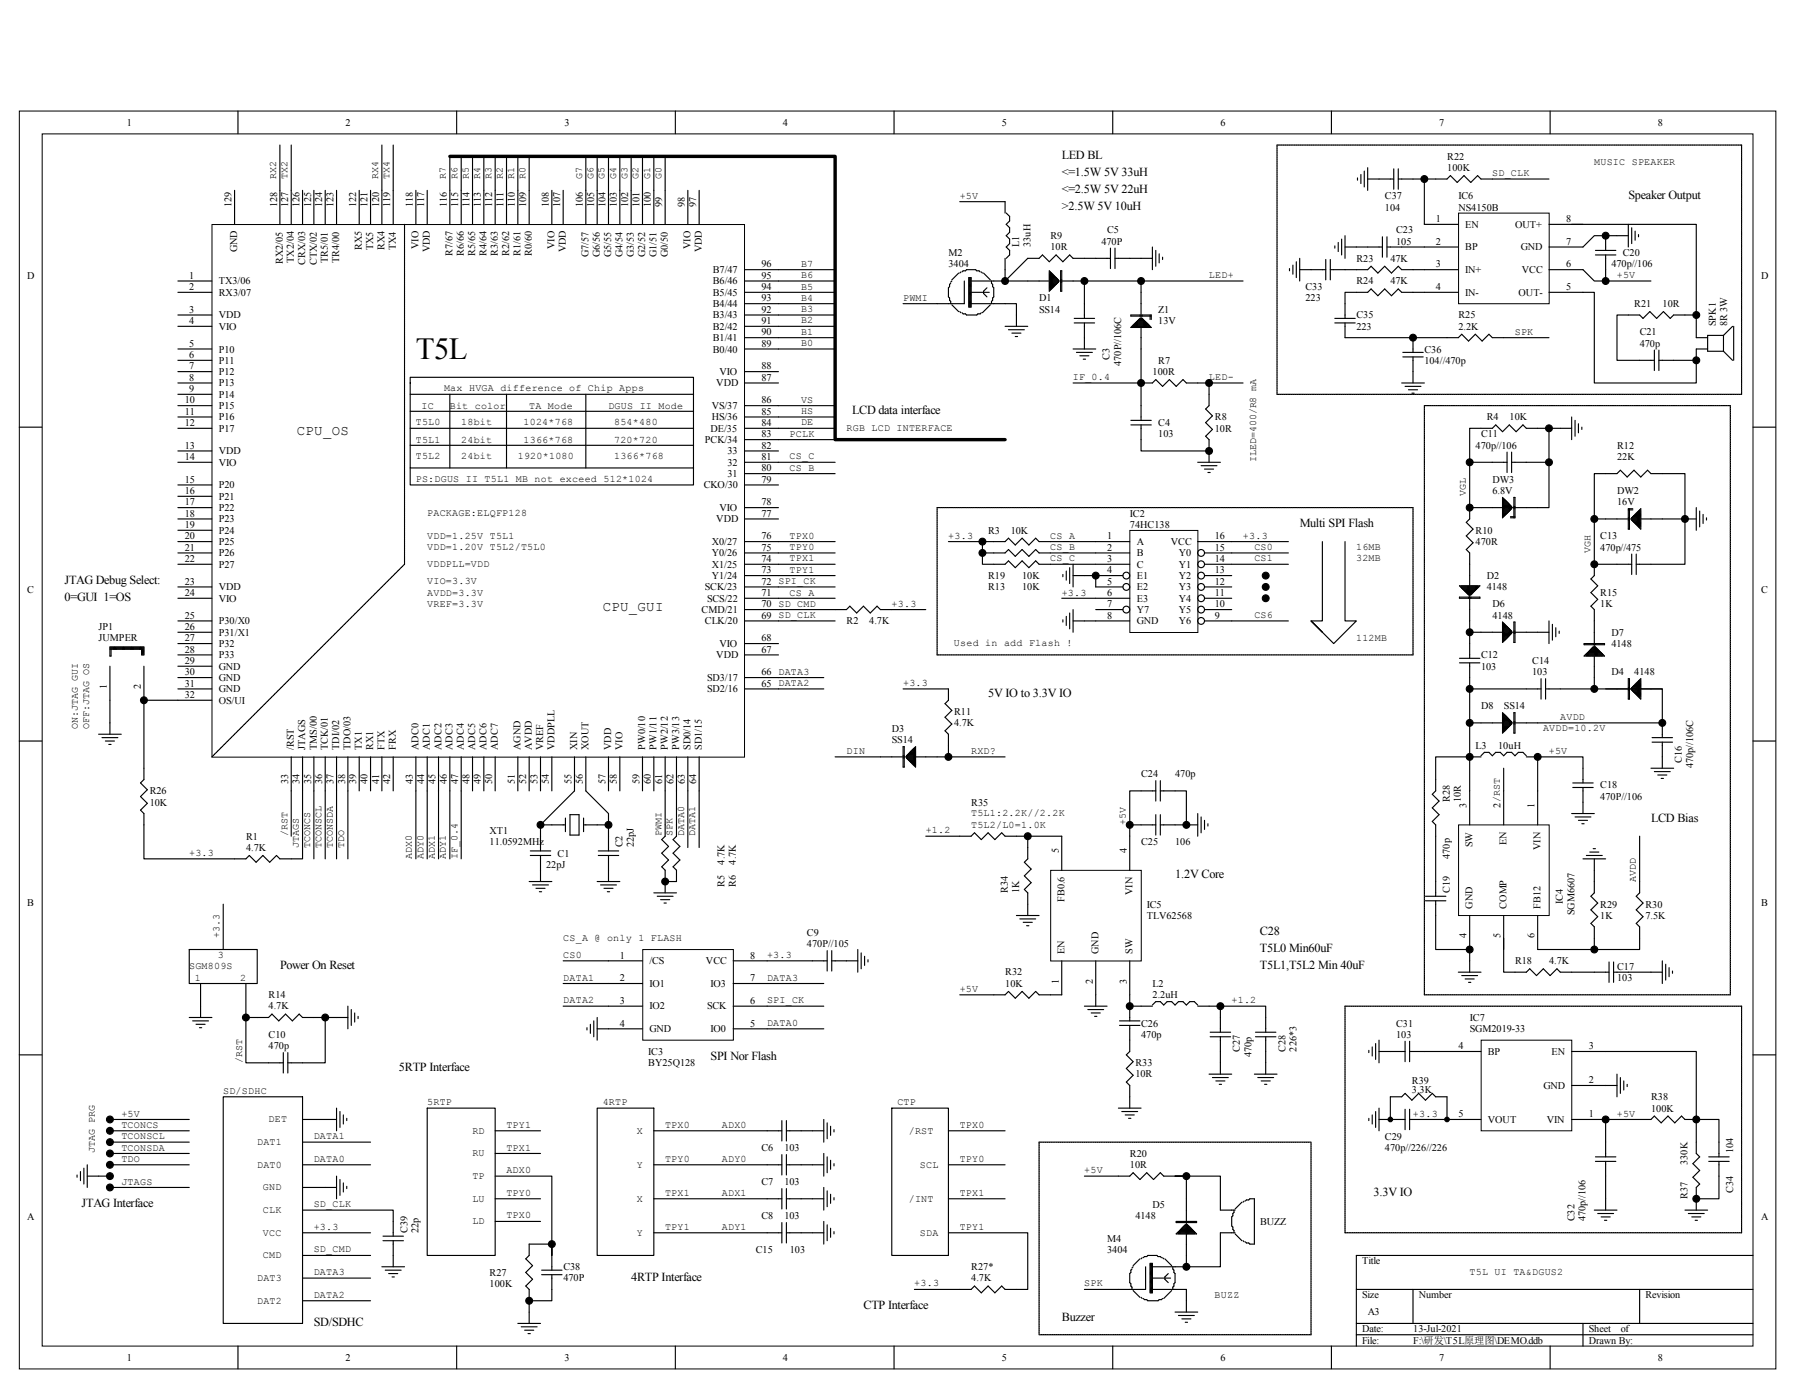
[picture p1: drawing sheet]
<svg xmlns="http://www.w3.org/2000/svg" width="279mm" height="216mm" viewBox="0 0 279 216" stroke-linecap="round" stroke-linejoin="round" font-family="sans-serif">
<defs><g id="words">
<text font-size="4.8" x="64.7" y="55.8">T5L</text>
<g font-size="2.2">
<text x="46.2" y="67.7">CPU_OS</text>
<text x="93.8" y="95">CPU_GUI</text>
</g>
<g font-size="1.9">
<text x="165.2" y="24.7">LED BL</text>
<text x="165.2" y="27.4">&lt;=1.5W 5V 33uH</text>
<text x="165.2" y="30">&lt;=2.5W 5V 22uH</text>
<text x="165.2" y="32.7">&gt;2.5W 5V 10uH</text>
<text x="253.3" y="30.9">Speaker Output</text>
<text x="132.5" y="64.4">LCD data interface</text>
<text x="202.2" y="82">Multi SPI Flash</text>
<text x="10" y="90.8">JTAG Debug Select:</text>
<text x="10" y="93.5">0=GUI 1=OS</text>
<text x="153.7" y="108.4">5V IO to 3.3V IO</text>
<text x="256.8" y="127.8">LCD Bias</text>
<text x="182.8" y="136.6">1.2V Core</text>
<text x="196" y="145.5">C28</text>
<text x="196" y="148.1">T5L0 Min60uF</text>
<text x="43.6" y="150.7">Power On Reset</text>
<text x="196" y="150.7">T5L1,T5L2 Min 40uF</text>
<text x="62.1" y="166.6">5RTP Interface</text>
<text x="110.5" y="164.8">SPI Nor Flash</text>
<text x="12.7" y="187.7">JTAG Interface</text>
<text x="213.7" y="186">3.3V IO</text>
<text x="98.2" y="199.2">4RTP Interface</text>
<text x="134.3" y="203.6">CTP Interface</text>
<text x="48.8" y="206.3">SD/SDHC</text>
<text x="165.2" y="205.4">Buzzer</text>
</g>
<g font-size="1.6">
<text x="19.7" y="19.6">1</text>
<text x="53.8" y="19.6">2</text>
<text x="87.8" y="19.6">3</text>
<text x="121.8" y="19.6">4</text>
<text x="155.8" y="19.6">5</text>
<text x="189.9" y="19.6">6</text>
<text x="223.9" y="19.6">7</text>
<text x="257.9" y="19.6">8</text>
<text x="43" y="27.9" transform="rotate(-90 43 27.9)">RX2</text>
<text x="44.7" y="27.9" transform="rotate(-90 44.7 27.9)">TX2</text>
<text x="58.8" y="27.9" transform="rotate(-90 58.8 27.9)">RX4</text>
<text x="60.6" y="27.9" transform="rotate(-90 60.6 27.9)">TX4</text>
<text x="69.4" y="27.9" transform="rotate(-90 69.4 27.9)">R7</text>
<text x="71.2" y="27.9" transform="rotate(-90 71.2 27.9)">R6</text>
<text x="72.9" y="27.9" transform="rotate(-90 72.9 27.9)">R5</text>
<text x="74.7" y="27.9" transform="rotate(-90 74.7 27.9)">R4</text>
<text x="76.5" y="27.9" transform="rotate(-90 76.5 27.9)">R3</text>
<text x="78.2" y="27.9" transform="rotate(-90 78.2 27.9)">R2</text>
<text x="80" y="27.9" transform="rotate(-90 80 27.9)">R1</text>
<text x="81.7" y="27.9" transform="rotate(-90 81.7 27.9)">R0</text>
<text x="90.5" y="27.9" transform="rotate(-90 90.5 27.9)">G7</text>
<text x="92.3" y="27.9" transform="rotate(-90 92.3 27.9)">G6</text>
<text x="94.1" y="27.9" transform="rotate(-90 94.1 27.9)">G5</text>
<text x="95.8" y="27.9" transform="rotate(-90 95.8 27.9)">G4</text>
<text x="97.6" y="27.9" transform="rotate(-90 97.6 27.9)">G3</text>
<text x="99.4" y="27.9" transform="rotate(-90 99.4 27.9)">G2</text>
<text x="101.1" y="27.9" transform="rotate(-90 101.1 27.9)">G1</text>
<text x="102.9" y="27.9" transform="rotate(-90 102.9 27.9)">G0</text>
<text x="225.2" y="24.9">R22</text>
<text x="225.2" y="26.6">100K</text>
<text x="232.1" y="27.4">SD_CLK</text>
<text x="248" y="25.7">MUSIC SPEAKER</text>
<text x="36" y="32.2" transform="rotate(-90 36 32.2)">129</text>
<text x="43.1" y="32.2" transform="rotate(-90 43.1 32.2)">128</text>
<text x="44.8" y="32.2" transform="rotate(-90 44.8 32.2)">127</text>
<text x="46.6" y="32.2" transform="rotate(-90 46.6 32.2)">126</text>
<text x="48.4" y="32.2" transform="rotate(-90 48.4 32.2)">125</text>
<text x="50.1" y="32.2" transform="rotate(-90 50.1 32.2)">124</text>
<text x="51.9" y="32.2" transform="rotate(-90 51.9 32.2)">123</text>
<text x="55.4" y="32.2" transform="rotate(-90 55.4 32.2)">122</text>
<text x="57.2" y="32.2" transform="rotate(-90 57.2 32.2)">121</text>
<text x="59" y="32.2" transform="rotate(-90 59 32.2)">120</text>
<text x="60.7" y="32.2" transform="rotate(-90 60.7 32.2)">119</text>
<text x="64.2" y="32.2" transform="rotate(-90 64.2 32.2)">118</text>
<text x="66" y="32.2" transform="rotate(-90 66 32.2)">117</text>
<text x="69.5" y="32.2" transform="rotate(-90 69.5 32.2)">116</text>
<text x="71.3" y="32.2" transform="rotate(-90 71.3 32.2)">115</text>
<text x="73.1" y="32.2" transform="rotate(-90 73.1 32.2)">114</text>
<text x="74.8" y="32.2" transform="rotate(-90 74.8 32.2)">113</text>
<text x="76.6" y="32.2" transform="rotate(-90 76.6 32.2)">112</text>
<text x="78.4" y="32.2" transform="rotate(-90 78.4 32.2)">111</text>
<text x="80.1" y="32.2" transform="rotate(-90 80.1 32.2)">110</text>
<text x="81.9" y="32.2" transform="rotate(-90 81.9 32.2)">109</text>
<text x="85.4" y="32.2" transform="rotate(-90 85.4 32.2)">108</text>
<text x="87.2" y="32.2" transform="rotate(-90 87.2 32.2)">107</text>
<text x="90.7" y="32.2" transform="rotate(-90 90.7 32.2)">106</text>
<text x="92.4" y="32.2" transform="rotate(-90 92.4 32.2)">105</text>
<text x="94.2" y="32.2" transform="rotate(-90 94.2 32.2)">104</text>
<text x="96" y="32.2" transform="rotate(-90 96 32.2)">103</text>
<text x="97.7" y="32.2" transform="rotate(-90 97.7 32.2)">102</text>
<text x="99.5" y="32.2" transform="rotate(-90 99.5 32.2)">101</text>
<text x="101.3" y="32.2" transform="rotate(-90 101.3 32.2)">100</text>
<text x="103" y="32.2" transform="rotate(-90 103 32.2)">99</text>
<text x="106.5" y="32.2" transform="rotate(-90 106.5 32.2)">98</text>
<text x="108.3" y="32.2" transform="rotate(-90 108.3 32.2)">97</text>
<text x="149.3" y="30.9">+5V</text>
<text x="215.5" y="31">C37</text>
<text x="215.5" y="32.8">104</text>
<text x="223.4" y="34.6">1</text>
<text x="226.9" y="31">IC6</text>
<text x="226.9" y="32.8">NS4150B</text>
<text x="227.9" y="35.4">EN</text>
<text x="235.7" y="35.4">OUT+</text>
<text x="243.7" y="34.6">8</text>
<text x="36.9" y="39.3" transform="rotate(-90 36.9 39.3)">GND</text>
<text x="44" y="41" transform="rotate(-90 44 41)">RX2/05</text>
<text x="45.7" y="40.9" transform="rotate(-90 45.7 40.9)">TX2/04</text>
<text x="47.5" y="41.2" transform="rotate(-90 47.5 41.2)">CRX/03</text>
<text x="49.3" y="41.2" transform="rotate(-90 49.3 41.2)">CTX/02</text>
<text x="51" y="40.9" transform="rotate(-90 51 40.9)">TR5/01</text>
<text x="52.8" y="40.9" transform="rotate(-90 52.8 40.9)">TR4/00</text>
<text x="56.3" y="38.9" transform="rotate(-90 56.3 38.9)">RX5</text>
<text x="58.1" y="38.9" transform="rotate(-90 58.1 38.9)">TX5</text>
<text x="59.8" y="38.9" transform="rotate(-90 59.8 38.9)">RX4</text>
<text x="61.6" y="38.9" transform="rotate(-90 61.6 38.9)">TX4</text>
<text x="65.1" y="38.8" transform="rotate(-90 65.1 38.8)">VIO</text>
<text x="66.9" y="39.3" transform="rotate(-90 66.9 39.3)">VDD</text>
<text x="70.4" y="39.8" transform="rotate(-90 70.4 39.8)">R7/67</text>
<text x="72.2" y="39.8" transform="rotate(-90 72.2 39.8)">R6/66</text>
<text x="73.9" y="39.8" transform="rotate(-90 73.9 39.8)">R5/65</text>
<text x="75.7" y="39.8" transform="rotate(-90 75.7 39.8)">R4/64</text>
<text x="77.5" y="39.8" transform="rotate(-90 77.5 39.8)">R3/63</text>
<text x="79.2" y="39.8" transform="rotate(-90 79.2 39.8)">R2/62</text>
<text x="81" y="39.8" transform="rotate(-90 81 39.8)">R1/61</text>
<text x="82.8" y="39.8" transform="rotate(-90 82.8 39.8)">R0/60</text>
<text x="86.3" y="38.8" transform="rotate(-90 86.3 38.8)">VIO</text>
<text x="88" y="39.3" transform="rotate(-90 88 39.3)">VDD</text>
<text x="91.6" y="40" transform="rotate(-90 91.6 40)">G7/57</text>
<text x="93.3" y="40" transform="rotate(-90 93.3 40)">G6/56</text>
<text x="95.1" y="40" transform="rotate(-90 95.1 40)">G5/55</text>
<text x="96.9" y="40" transform="rotate(-90 96.9 40)">G4/54</text>
<text x="98.6" y="40" transform="rotate(-90 98.6 40)">G3/53</text>
<text x="100.4" y="40" transform="rotate(-90 100.4 40)">G2/52</text>
<text x="102.1" y="40" transform="rotate(-90 102.1 40)">G1/51</text>
<text x="103.9" y="40" transform="rotate(-90 103.9 40)">G0/50</text>
<text x="107.4" y="38.8" transform="rotate(-90 107.4 38.8)">VIO</text>
<text x="109.2" y="39.3" transform="rotate(-90 109.2 39.3)">VDD</text>
<text x="118.5" y="41.6">96</text>
<text x="124.6" y="41.5">B7</text>
<text x="147.5" y="39.8">M2</text>
<text x="147.5" y="41.6">3404</text>
<text x="158.5" y="38.4" transform="rotate(-90 158.5 38.4)">L1</text>
<text x="160.3" y="38.4" transform="rotate(-90 160.3 38.4)">33uH</text>
<text x="163.4" y="37.2">R9</text>
<text x="163.4" y="39">10R</text>
<text x="171.3" y="38.1">470P</text>
<text x="172.2" y="36.3">C5</text>
<text x="211" y="40.7">R23</text>
<text x="216.3" y="40.7">47K</text>
<text x="217.2" y="36.3">C23</text>
<text x="217.2" y="38.1">105</text>
<text x="223.4" y="38.1">2</text>
<text x="223.4" y="41.6">3</text>
<text x="227.9" y="39">BP</text>
<text x="236.6" y="39">GND</text>
<text x="243.7" y="38.1">7</text>
<text x="243.7" y="41.6">6</text>
<text x="250.7" y="41.6">470p//106</text>
<text x="252.5" y="39.8">C20</text>
<text x="4.2" y="43.4">D</text>
<text x="29.4" y="43.4">1</text>
<text x="29.4" y="45.1">2</text>
<text x="34" y="44.3">TX3/06</text>
<text x="34" y="46">RX3/07</text>
<text x="110.9" y="47.8">B4/44</text>
<text x="110.9" y="46">B5/45</text>
<text x="110.9" y="44.3">B6/46</text>
<text x="110.9" y="42.5">B7/47</text>
<text x="118.5" y="46.9">93</text>
<text x="118.5" y="45.1">94</text>
<text x="118.5" y="43.4">95</text>
<text x="124.6" y="43.3">B6</text>
<text x="124.6" y="45.1">B5</text>
<text x="124.6" y="46.8">B4</text>
<text x="140.5" y="46.8">PWMI</text>
<text x="161.6" y="46.9">D1</text>
<text x="188.1" y="43.3">LED+</text>
<text x="203.1" y="45.1">C33</text>
<text x="203.1" y="46.9">223</text>
<text x="211" y="44.3">R24</text>
<text x="216.3" y="44.3">47K</text>
<text x="223.4" y="45.1">4</text>
<text x="227.9" y="42.5">IN+</text>
<text x="227.9" y="46">IN-</text>
<text x="236.2" y="46">OUT-</text>
<text x="236.8" y="42.5">VCC</text>
<text x="243.7" y="45.1">5</text>
<text x="251.5" y="43.3">+5V</text>
<text x="254.2" y="47.8">R21</text>
<text x="258.6" y="47.8">10R</text>
<text x="274" y="43.4">D</text>
<text x="29.4" y="48.7">3</text>
<text x="29.4" y="50.4">4</text>
<text x="29.4" y="53.9">5</text>
<text x="34" y="49.5">VDD</text>
<text x="34" y="51.3">VIO</text>
<text x="110.9" y="53.1">B1/41</text>
<text x="110.9" y="51.3">B2/42</text>
<text x="110.9" y="49.5">B3/43</text>
<text x="118.5" y="53.9">89</text>
<text x="118.5" y="52.2">90</text>
<text x="118.5" y="50.4">91</text>
<text x="118.5" y="48.7">92</text>
<text x="124.6" y="48.6">B3</text>
<text x="124.6" y="50.3">B2</text>
<text x="124.6" y="52.1">B1</text>
<text x="124.6" y="53.9">B0</text>
<text x="161.6" y="48.7">SS14</text>
<text x="180.2" y="48.7">Z1</text>
<text x="180.2" y="50.4">13V</text>
<text x="211" y="49.5">C35</text>
<text x="211" y="51.3">223</text>
<text x="226.9" y="49.5">R25</text>
<text x="226.9" y="51.3">2.2K</text>
<text x="235.6" y="52.1">SPK</text>
<text x="255.1" y="52.2">C21</text>
<text x="255.1" y="53.9">470p</text>
<text x="266.9" y="50.7" transform="rotate(-90 266.9 50.7)">SPK1</text>
<text x="268.7" y="50.7" transform="rotate(-90 268.7 50.7)">8R 3W</text>
<text x="29.4" y="55.7">6</text>
<text x="29.4" y="57.5">7</text>
<text x="29.4" y="59.2">8</text>
<text x="34" y="54.8">P10</text>
<text x="34" y="56.6">P11</text>
<text x="34" y="58.3">P12</text>
<text x="110.9" y="54.8">B0/40</text>
<text x="111.9" y="58.3">VIO</text>
<text x="118.5" y="59.2">87</text>
<text x="118.5" y="57.5">88</text>
<text x="166.9" y="59.1">IF_0.4</text>
<text x="172.6" y="56" transform="rotate(-90 172.6 56)">C3</text>
<text x="174.4" y="56.9" transform="rotate(-90 174.4 56.9)">470P//106C</text>
<text x="179.3" y="58.3">100R</text>
<text x="180.2" y="56.6">R7</text>
<text x="188.1" y="59.1">LED-</text>
<text x="221.6" y="54.8">C36</text>
<text x="221.6" y="56.6">104//470p</text>
<text x="28.7" y="64.5">11</text>
<text x="28.7" y="62.7">10</text>
<text x="29.4" y="61">9</text>
<text x="34" y="61.9">P14</text>
<text x="34" y="60.1">P13</text>
<text x="34" y="65.4">P16</text>
<text x="34" y="63.6">P15</text>
<text x="65.6" y="63.5">IC</text>
<text x="69.1" y="60.9">Max HVGA difference of Chip Apps</text>
<text x="70" y="63.5">Bit color</text>
<text x="82.3" y="63.5">TA Mode</text>
<text x="94.6" y="63.5">DGUS II Mode</text>
<text x="110.7" y="65.4">HS/36</text>
<text x="110.7" y="63.6">VS/37</text>
<text x="111.4" y="60.1">VDD</text>
<text x="118.5" y="64.5">85</text>
<text x="118.5" y="62.7">86</text>
<text x="124.6" y="62.7">VS</text>
<text x="124.6" y="64.4">HS</text>
<text x="189" y="65.4">R8</text>
<text x="231.3" y="65.4">R4</text>
<text x="234.8" y="65.4">10K</text>
<text x="28.7" y="66.3">12</text>
<text x="28.7" y="69.8">13</text>
<text x="28.7" y="71.6">14</text>
<text x="34" y="67.2">P17</text>
<text x="34" y="70.7">VDD</text>
<text x="64.7" y="66.2">T5L0</text>
<text x="64.7" y="68.8">T5L1</text>
<text x="64.7" y="71.5">T5L2</text>
<text x="71.7" y="66.2">18bit</text>
<text x="71.7" y="68.8">24bit</text>
<text x="71.7" y="71.5">24bit</text>
<text x="80.6" y="71.5">1920*1080</text>
<text x="81.4" y="66.2">1024*768</text>
<text x="81.4" y="68.8">1366*768</text>
<text x="95.5" y="66.2">854*480</text>
<text x="95.5" y="68.8">720*720</text>
<text x="95.5" y="71.5">1366*768</text>
<text x="109.7" y="68.9">PCK/34</text>
<text x="110.5" y="67.2">DE/35</text>
<text x="113.2" y="70.7">33</text>
<text x="118.5" y="71.6">81</text>
<text x="118.5" y="69.8">82</text>
<text x="118.5" y="68">83</text>
<text x="118.5" y="66.3">84</text>
<text x="122.8" y="68">PCLK</text>
<text x="122.8" y="71.5">CS_C</text>
<text x="124.6" y="66.2">DE</text>
<text x="131.7" y="67.1">RGB LCD INTERFACE</text>
<text x="180.2" y="66.3">C4</text>
<text x="180.2" y="68">103</text>
<text x="189" y="67.2">10R</text>
<text x="195.4" y="71.9" transform="rotate(-90 195.4 71.9)">ILED=400/R8 mA</text>
<text x="229.6" y="69.8">470p//106</text>
<text x="230.4" y="68">C11</text>
<text x="251.6" y="69.8">R12</text>
<text x="251.6" y="71.6">22K</text>
<text x="28.7" y="76.8">16</text>
<text x="28.7" y="75.1">15</text>
<text x="34" y="77.7">P21</text>
<text x="34" y="72.4">VIO</text>
<text x="34" y="76">P20</text>
<text x="64.7" y="75">PS:DGUS II T5L1 MB not exceed 512*1024</text>
<text x="109.5" y="76">CKO/30</text>
<text x="113.2" y="72.4">32</text>
<text x="113.2" y="74.2">31</text>
<text x="118.5" y="75.1">79</text>
<text x="118.5" y="73.3">80</text>
<text x="122.8" y="73.2">CS_B</text>
<text x="228" y="77.2" transform="rotate(-90 228 77.2)">VGL</text>
<text x="232.2" y="75.1">DW3</text>
<text x="232.2" y="76.8">6.8V</text>
<text x="251.6" y="76.8">DW2</text>
<text x="28.7" y="82.1">19</text>
<text x="28.7" y="80.4">18</text>
<text x="28.7" y="78.6">17</text>
<text x="28.7" y="83.9">20</text>
<text x="34" y="83">P24</text>
<text x="34" y="81.2">P23</text>
<text x="34" y="79.5">P22</text>
<text x="66.5" y="83.8">VDD=1.25V T5L1</text>
<text x="66.5" y="80.3">PACKAGE:ELQFP128</text>
<text x="111.4" y="81.2">VDD</text>
<text x="111.9" y="79.5">VIO</text>
<text x="118.5" y="83.9">76</text>
<text x="118.5" y="80.4">77</text>
<text x="118.5" y="78.6">78</text>
<text x="122.8" y="83.8">TPX0</text>
<text x="147.5" y="83.8">+3.3</text>
<text x="153.7" y="83">R3</text>
<text x="157.2" y="83">10K</text>
<text x="163.4" y="83.8">CS_A</text>
<text x="172.2" y="83.9">1</text>
<text x="175.8" y="80.4">IC2</text>
<text x="175.8" y="82.1">74HC138</text>
<text x="189" y="83.9">16</text>
<text x="193.4" y="83.8">+3.3</text>
<text x="229.6" y="83">R10</text>
<text x="248.9" y="83.9">C13</text>
<text x="251.6" y="78.6">16V</text>
<text x="28.7" y="85.6">21</text>
<text x="28.7" y="87.4">22</text>
<text x="34" y="86.5">P26</text>
<text x="34" y="88.3">P27</text>
<text x="34" y="84.8">P25</text>
<text x="66.5" y="85.6">VDD=1.20V T5L2/T5L0</text>
<text x="66.5" y="88.2">VDDPLL=VDD</text>
<text x="110.7" y="84.8">X0/27</text>
<text x="110.7" y="88.3">X1/25</text>
<text x="110.7" y="86.5">Y0/26</text>
<text x="118.5" y="89.2">73</text>
<text x="118.5" y="87.4">74</text>
<text x="118.5" y="85.6">75</text>
<text x="122.8" y="85.6">TPY0</text>
<text x="122.8" y="87.3">TPX1</text>
<text x="122.8" y="89.1">TPY1</text>
<text x="163.4" y="85.6">CS_B</text>
<text x="163.4" y="87.3">CS_C</text>
<text x="172.2" y="85.6">2</text>
<text x="172.2" y="87.4">3</text>
<text x="172.2" y="89.2">4</text>
<text x="176.8" y="84.8">A</text>
<text x="176.8" y="86.5">B</text>
<text x="176.8" y="88.3">C</text>
<text x="182.1" y="84.8">VCC</text>
<text x="183.4" y="86.5">Y0</text>
<text x="183.4" y="88.3">Y1</text>
<text x="189" y="85.6">15</text>
<text x="189" y="87.4">14</text>
<text x="189" y="89.2">13</text>
<text x="195.1" y="85.6">CS0</text>
<text x="195.1" y="87.3">CS1</text>
<text x="211" y="87.3">32MB</text>
<text x="211" y="85.6">16MB</text>
<text x="229.6" y="84.8">470R</text>
<text x="247.4" y="86" transform="rotate(-90 247.4 86)">VGH</text>
<text x="248.9" y="85.6">470p//475</text>
<text x="4.2" y="92.2">C</text>
<text x="28.7" y="90.9">23</text>
<text x="28.7" y="92.7">24</text>
<text x="34" y="91.8">VDD</text>
<text x="34" y="93.6">VIO</text>
<text x="66.5" y="90.9">VIO=3.3V</text>
<text x="66.5" y="92.6">AVDD=3.3V</text>
<text x="66.5" y="94.4">VREF=3.3V</text>
<text x="109.1" y="95.3">CMD/21</text>
<text x="109.7" y="91.8">SCK/23</text>
<text x="110" y="93.6">SCS/22</text>
<text x="110.7" y="90.1">Y1/24</text>
<text x="118.5" y="94.5">70 SD_CMD</text>
<text x="118.5" y="92.7">71</text>
<text x="118.5" y="90.9">72 SPI_CK</text>
<text x="122.8" y="92.6">CS_A</text>
<text x="138.7" y="94.4">+3.3</text>
<text x="153.7" y="91.8">R13</text>
<text x="153.7" y="90.1">R19</text>
<text x="159" y="91.8">10K</text>
<text x="159" y="90.1">10K</text>
<text x="165.2" y="92.6">+3.3</text>
<text x="172.2" y="90.9">5</text>
<text x="172.2" y="92.7">6</text>
<text x="172.2" y="94.5">7</text>
<text x="176.8" y="90.1">E1</text>
<text x="176.8" y="91.8">E2</text>
<text x="176.8" y="93.6">E3</text>
<text x="176.8" y="95.3">Y7</text>
<text x="183.4" y="90.1">Y2</text>
<text x="183.4" y="91.8">Y3</text>
<text x="183.4" y="93.6">Y4</text>
<text x="183.4" y="95.3">Y5</text>
<text x="189" y="90.9">12</text>
<text x="189" y="92.7">11</text>
<text x="189" y="94.5">10</text>
<text x="231.3" y="90.1">D2</text>
<text x="231.3" y="91.8">4148</text>
<text x="232.2" y="94.5">D6</text>
<text x="248.9" y="92.7">R15</text>
<text x="248.9" y="94.5">1K</text>
<text x="274" y="92.2">C</text>
<text x="15.3" y="98">JP1</text>
<text x="15.3" y="99.7">JUMPER</text>
<text x="28.7" y="96.2">25</text>
<text x="28.7" y="98">26</text>
<text x="28.7" y="99.7">27</text>
<text x="28.7" y="101.5">28</text>
<text x="34" y="97.1">P30/X0</text>
<text x="34" y="98.9">P31/X1</text>
<text x="34" y="100.6">P32</text>
<text x="109.7" y="97.1">CLK/20</text>
<text x="111.9" y="100.6">VIO</text>
<text x="118.5" y="101.5">67</text>
<text x="118.5" y="99.7">68</text>
<text x="118.5" y="96.2">69 SD_CLK</text>
<text x="131.7" y="97.1">R2</text>
<text x="135.2" y="97.1">4.7K</text>
<text x="148.4" y="100.5">Used in add Flash !</text>
<text x="172.2" y="96.2">8</text>
<text x="176.8" y="97.1">GND</text>
<text x="183.4" y="97.1">Y6</text>
<text x="189" y="96.2">9</text>
<text x="195.1" y="96.1">CS6</text>
<text x="211" y="99.7">112MB</text>
<text x="232.2" y="96.2">4148</text>
<text x="250.7" y="98.9">D7</text>
<text x="250.7" y="100.6">4148</text>
<text x="16.6" y="107.1" transform="rotate(-90 16.6 107.1)">1</text>
<text x="21.9" y="107.1" transform="rotate(-90 21.9 107.1)">2</text>
<text x="28.7" y="106.8">31</text>
<text x="28.7" y="103.3">29</text>
<text x="28.7" y="105">30</text>
<text x="34" y="107.7">GND</text>
<text x="34" y="102.4">P33</text>
<text x="34" y="104.1">GND</text>
<text x="34" y="105.9">GND</text>
<text x="110" y="107.7">SD2/16</text>
<text x="110" y="105.9">SD3/17</text>
<text x="111.4" y="102.4">VDD</text>
<text x="118.5" y="106.8">65 DATA2</text>
<text x="118.5" y="105">66 DATA3</text>
<text x="140.5" y="106.7">+3.3</text>
<text x="230.4" y="102.4">C12</text>
<text x="230.4" y="104.1">103</text>
<text x="238.4" y="103.3">C14</text>
<text x="238.4" y="105">103</text>
<text x="250.7" y="105">D4</text>
<text x="254.2" y="105">4148</text>
<text x="12.1" y="113.3" transform="rotate(-90 12.1 113.3)">ON:JTAG GUI</text>
<text x="13.9" y="113.3" transform="rotate(-90 13.9 113.3)">OFF:JTAG OS</text>
<text x="28.7" y="108.6">32</text>
<text x="34" y="109.4">OS/UI</text>
<text x="138.7" y="113.8">D3</text>
<text x="148.4" y="111.2">R11</text>
<text x="148.4" y="113">4.7K</text>
<text x="230.4" y="110.3">D8</text>
<text x="234" y="110.3">SS14</text>
<text x="240" y="113.8">AVDD=10.2V</text>
<text x="242.7" y="112">AVDD</text>
<text x="45.7" y="116.7" transform="rotate(-90 45.7 116.7)">/RST</text>
<text x="47.5" y="116.7" transform="rotate(-90 47.5 116.7)">JTAGS</text>
<text x="49.3" y="116.7" transform="rotate(-90 49.3 116.7)">TMS/00</text>
<text x="51" y="116.7" transform="rotate(-90 51 116.7)">TCK/01</text>
<text x="52.8" y="116.7" transform="rotate(-90 52.8 116.7)">TDI/02</text>
<text x="54.5" y="116.7" transform="rotate(-90 54.5 116.7)">TDO/03</text>
<text x="56.3" y="116.7" transform="rotate(-90 56.3 116.7)">TX1</text>
<text x="58.1" y="116.7" transform="rotate(-90 58.1 116.7)">RX1</text>
<text x="59.8" y="116.7" transform="rotate(-90 59.8 116.7)">FTX</text>
<text x="61.6" y="116.7" transform="rotate(-90 61.6 116.7)">FRX</text>
<text x="65.1" y="116.7" transform="rotate(-90 65.1 116.7)">ADC0</text>
<text x="66.9" y="116.7" transform="rotate(-90 66.9 116.7)">ADC1</text>
<text x="68.7" y="116.7" transform="rotate(-90 68.7 116.7)">ADC2</text>
<text x="70.4" y="116.7" transform="rotate(-90 70.4 116.7)">ADC3</text>
<text x="72.2" y="116.7" transform="rotate(-90 72.2 116.7)">ADC4</text>
<text x="73.9" y="116.7" transform="rotate(-90 73.9 116.7)">ADC5</text>
<text x="75.7" y="116.7" transform="rotate(-90 75.7 116.7)">ADC6</text>
<text x="77.5" y="116.7" transform="rotate(-90 77.5 116.7)">ADC7</text>
<text x="81" y="116.7" transform="rotate(-90 81 116.7)">AGND</text>
<text x="82.8" y="116.7" transform="rotate(-90 82.8 116.7)">AVDD</text>
<text x="84.5" y="116.7" transform="rotate(-90 84.5 116.7)">VREF</text>
<text x="86.3" y="116.7" transform="rotate(-90 86.3 116.7)">VDDPLL</text>
<text x="89.8" y="116.7" transform="rotate(-90 89.8 116.7)">XIN</text>
<text x="91.6" y="116.7" transform="rotate(-90 91.6 116.7)">XOUT</text>
<text x="95.1" y="116.7" transform="rotate(-90 95.1 116.7)">VDD</text>
<text x="96.9" y="116.7" transform="rotate(-90 96.9 116.7)">VIO</text>
<text x="100.4" y="116.7" transform="rotate(-90 100.4 116.7)">PW0/10</text>
<text x="102.1" y="116.7" transform="rotate(-90 102.1 116.7)">PW1/11</text>
<text x="103.9" y="116.7" transform="rotate(-90 103.9 116.7)">PW2/12</text>
<text x="105.7" y="116.7" transform="rotate(-90 105.7 116.7)">PW3/13</text>
<text x="107.4" y="116.7" transform="rotate(-90 107.4 116.7)">SD0/14</text>
<text x="109.2" y="116.7" transform="rotate(-90 109.2 116.7)">SD1/15</text>
<text x="131.7" y="117.3">DIN</text>
<text x="138.7" y="115.6">SS14</text>
<text x="151.1" y="117.3">RXD?</text>
<text x="229.6" y="116.5">L3</text>
<text x="233.1" y="116.5">10uH</text>
<text x="240.9" y="117.3">+5V</text>
<text x="261.6" y="118.6" transform="rotate(-90 261.6 118.6)">C16</text>
<text x="263.4" y="119.5" transform="rotate(-90 263.4 119.5)">470p//106C</text>
<text x="23.3" y="123.5">R26</text>
<text x="23.3" y="125.3">10K</text>
<text x="44.8" y="122" transform="rotate(-90 44.8 122)">33</text>
<text x="46.6" y="122" transform="rotate(-90 46.6 122)">34</text>
<text x="48.4" y="122" transform="rotate(-90 48.4 122)">35</text>
<text x="50.1" y="122" transform="rotate(-90 50.1 122)">36</text>
<text x="51.9" y="122" transform="rotate(-90 51.9 122)">37</text>
<text x="53.7" y="122" transform="rotate(-90 53.7 122)">38</text>
<text x="55.4" y="122" transform="rotate(-90 55.4 122)">39</text>
<text x="57.2" y="122" transform="rotate(-90 57.2 122)">40</text>
<text x="59" y="122" transform="rotate(-90 59 122)">41</text>
<text x="60.7" y="122" transform="rotate(-90 60.7 122)">42</text>
<text x="64.2" y="122" transform="rotate(-90 64.2 122)">43</text>
<text x="66" y="122" transform="rotate(-90 66 122)">44</text>
<text x="67.8" y="122" transform="rotate(-90 67.8 122)">45</text>
<text x="69.5" y="122" transform="rotate(-90 69.5 122)">46</text>
<text x="71.3" y="122" transform="rotate(-90 71.3 122)">47</text>
<text x="73.1" y="122" transform="rotate(-90 73.1 122)">48</text>
<text x="74.8" y="122" transform="rotate(-90 74.8 122)">49</text>
<text x="76.6" y="122" transform="rotate(-90 76.6 122)">50</text>
<text x="80.1" y="122" transform="rotate(-90 80.1 122)">51</text>
<text x="81.9" y="122" transform="rotate(-90 81.9 122)">52</text>
<text x="83.6" y="122" transform="rotate(-90 83.6 122)">53</text>
<text x="85.4" y="122" transform="rotate(-90 85.4 122)">54</text>
<text x="88.9" y="122" transform="rotate(-90 88.9 122)">55</text>
<text x="90.7" y="122" transform="rotate(-90 90.7 122)">56</text>
<text x="94.2" y="122" transform="rotate(-90 94.2 122)">57</text>
<text x="96" y="122" transform="rotate(-90 96 122)">58</text>
<text x="99.5" y="122" transform="rotate(-90 99.5 122)">59</text>
<text x="101.3" y="122" transform="rotate(-90 101.3 122)">60</text>
<text x="103" y="122" transform="rotate(-90 103 122)">61</text>
<text x="104.8" y="122" transform="rotate(-90 104.8 122)">62</text>
<text x="106.5" y="122" transform="rotate(-90 106.5 122)">63</text>
<text x="108.3" y="122" transform="rotate(-90 108.3 122)">64</text>
<text x="151.1" y="125.3">R35</text>
<text x="177.5" y="120.9">C24</text>
<text x="182.8" y="120.9">470p</text>
<text x="225.5" y="124.8" transform="rotate(-90 225.5 124.8)">R28</text>
<text x="227.3" y="124.8" transform="rotate(-90 227.3 124.8)">10R</text>
<text x="228.2" y="125.6" transform="rotate(-90 228.2 125.6)">3</text>
<text x="233.5" y="125.6" transform="rotate(-90 233.5 125.6)">2/RST</text>
<text x="238.7" y="125.6" transform="rotate(-90 238.7 125.6)">1</text>
<text x="248.9" y="122.6">C18</text>
<text x="248.9" y="124.4">470P//106</text>
<text x="38.3" y="130.6">R1</text>
<text x="44.7" y="130.1" transform="rotate(-90 44.7 130.1)">/RST</text>
<text x="46.5" y="131.8" transform="rotate(-90 46.5 131.8)">JTAGS</text>
<text x="48.3" y="131.8" transform="rotate(-90 48.3 131.8)">TCONCS</text>
<text x="50" y="131.8" transform="rotate(-90 50 131.8)">TCONSCL</text>
<text x="51.8" y="131.8" transform="rotate(-90 51.8 131.8)">TCONSDA</text>
<text x="53.5" y="131.8" transform="rotate(-90 53.5 131.8)">TDO</text>
<text x="76.2" y="129.7">XT1</text>
<text x="76.2" y="131.5">11.0592MHz</text>
<text x="96.9" y="131.8" transform="rotate(-90 96.9 131.8)">C2</text>
<text x="98.6" y="131.8" transform="rotate(-90 98.6 131.8)">22pJ</text>
<text x="102.9" y="130.1" transform="rotate(-90 102.9 130.1)">PWMI</text>
<text x="104.6" y="130.1" transform="rotate(-90 104.6 130.1)">SPK</text>
<text x="106.4" y="130.1" transform="rotate(-90 106.4 130.1)">DATA0</text>
<text x="108.2" y="130.1" transform="rotate(-90 108.2 130.1)">DATA1</text>
<text x="144" y="129.6">+1.2</text>
<text x="151.1" y="128.7">T5L2/L0=1.0K</text>
<text x="151.1" y="127">T5L1:2.2K//2.2K</text>
<text x="175.2" y="128.3" transform="rotate(-90 175.2 128.3)">+5V</text>
<text x="177.5" y="131.5">C25</text>
<text x="182.8" y="131.5">106</text>
<text x="229.1" y="131.8" transform="rotate(-90 229.1 131.8)">SW</text>
<text x="234.3" y="131.5" transform="rotate(-90 234.3 131.5)">EN</text>
<text x="29.4" y="133.1">+3.3</text>
<text x="38.3" y="132.3">4.7K</text>
<text x="64.1" y="133.6" transform="rotate(-90 64.1 133.6)">ADX0</text>
<text x="65.9" y="133.6" transform="rotate(-90 65.9 133.6)">ADY0</text>
<text x="67.6" y="133.6" transform="rotate(-90 67.6 133.6)">ADX1</text>
<text x="69.4" y="133.6" transform="rotate(-90 69.4 133.6)">ADY1</text>
<text x="71.2" y="133.6" transform="rotate(-90 71.2 133.6)">IF_0.4</text>
<text x="85" y="135">22pJ</text>
<text x="86.7" y="133.2">C1</text>
<text x="112.7" y="138" transform="rotate(-90 112.7 138)">R5</text>
<text x="112.7" y="134.5" transform="rotate(-90 112.7 134.5)">4.7K</text>
<text x="114.5" y="138" transform="rotate(-90 114.5 138)">R6</text>
<text x="114.5" y="134.5" transform="rotate(-90 114.5 134.5)">4.7K</text>
<text x="164.7" y="132.7" transform="rotate(-90 164.7 132.7)">5</text>
<text x="175.3" y="132.7" transform="rotate(-90 175.3 132.7)">4</text>
<text x="225.5" y="133.6" transform="rotate(-90 225.5 133.6)">470p</text>
<text x="239.6" y="132.2" transform="rotate(-90 239.6 132.2)">VIN</text>
<text x="254.5" y="137.1" transform="rotate(-90 254.5 137.1)">AVDD</text>
<text x="4.2" y="141">B</text>
<text x="156.8" y="138.9" transform="rotate(-90 156.8 138.9)">R34</text>
<text x="158.5" y="138.9" transform="rotate(-90 158.5 138.9)">1K</text>
<text x="165.6" y="140.3" transform="rotate(-90 165.6 140.3)">FB0.6</text>
<text x="176.2" y="139.2" transform="rotate(-90 176.2 139.2)">VIN</text>
<text x="178.4" y="141.2">IC5</text>
<text x="178.4" y="142.9">TLV62568</text>
<text x="225.5" y="138.9" transform="rotate(-90 225.5 138.9)">C19</text>
<text x="229.1" y="141.3" transform="rotate(-90 229.1 141.3)">GND</text>
<text x="234.3" y="141.3" transform="rotate(-90 234.3 141.3)">COMP</text>
<text x="239.6" y="141.3" transform="rotate(-90 239.6 141.3)">FB12</text>
<text x="243.1" y="140.6" transform="rotate(-90 243.1 140.6)">IC4</text>
<text x="244.9" y="142.4" transform="rotate(-90 244.9 142.4)">SGM6607</text>
<text x="248.9" y="141.2">R29</text>
<text x="248.9" y="142.9">1K</text>
<text x="256" y="141.2">R30</text>
<text x="256" y="142.9">7.5K</text>
<text x="274" y="141">B</text>
<text x="33.9" y="149">3</text>
<text x="34.2" y="145.9" transform="rotate(-90 34.2 145.9)">+3.3</text>
<text x="87.6" y="146.3">CS_A @ only 1 FLASH</text>
<text x="87.6" y="149">CS0</text>
<text x="96.4" y="149.1">1</text>
<text x="101" y="150">/CS</text>
<text x="109.8" y="150">VCC</text>
<text x="116.7" y="149.1">8</text>
<text x="119.3" y="149">+3.3</text>
<text x="125.5" y="145.6">C9</text>
<text x="125.5" y="147.3">470P//105</text>
<text x="165.6" y="148.4" transform="rotate(-90 165.6 148.4)">EN</text>
<text x="170.9" y="148.4" transform="rotate(-90 170.9 148.4)">GND</text>
<text x="176.2" y="148.4" transform="rotate(-90 176.2 148.4)">SW</text>
<text x="228.2" y="145.9" transform="rotate(-90 228.2 145.9)">4</text>
<text x="233.5" y="145.9" transform="rotate(-90 233.5 145.9)">5</text>
<text x="235.7" y="150">R18</text>
<text x="238.7" y="145.9" transform="rotate(-90 238.7 145.9)">6</text>
<text x="241" y="150">4.7K</text>
<text x="29.4" y="150.8">SGM809S</text>
<text x="30.3" y="152.5">1</text>
<text x="37.4" y="152.5">2</text>
<text x="41.8" y="155.3">R14</text>
<text x="87.6" y="152.5">DATA1</text>
<text x="96.4" y="152.6">2</text>
<text x="101" y="153.5">IO1</text>
<text x="110.5" y="153.5">IO3</text>
<text x="116.7" y="152.6">7</text>
<text x="119.3" y="152.5">DATA3</text>
<text x="149.3" y="154.3">+5V</text>
<text x="156.4" y="151.7">R32</text>
<text x="156.4" y="153.5">10K</text>
<text x="164.7" y="153" transform="rotate(-90 164.7 153)">1</text>
<text x="170" y="153" transform="rotate(-90 170 153)">2</text>
<text x="175.3" y="153" transform="rotate(-90 175.3 153)">3</text>
<text x="179.3" y="153.5">L2</text>
<text x="179.3" y="155.3">2.2uH</text>
<text x="251.6" y="150.9">C17</text>
<text x="251.6" y="152.6">103</text>
<text x="41.8" y="161.4">C10</text>
<text x="41.8" y="157">4.7K</text>
<text x="87.6" y="156">DATA2</text>
<text x="96.4" y="156.1">3</text>
<text x="96.4" y="159.7">4</text>
<text x="101" y="157">IO2</text>
<text x="101" y="160.5">GND</text>
<text x="110" y="157">SCK</text>
<text x="110.5" y="160.5">IO0</text>
<text x="116.7" y="156.1">6</text>
<text x="116.7" y="159.7">5</text>
<text x="119.3" y="159.6">DATA0</text>
<text x="119.3" y="156">SPI_CK</text>
<text x="177.5" y="159.7">C26</text>
<text x="177.5" y="161.4">470p</text>
<text x="191.6" y="156">+1.2</text>
<text x="217.2" y="159.7">C31</text>
<text x="217.2" y="161.4">103</text>
<text x="228.7" y="158.8">IC7</text>
<text x="228.7" y="160.5">SGM2019-33</text>
<text x="37.7" y="165.3" transform="rotate(-90 37.7 165.3)">/RST</text>
<text x="41.8" y="163.2">470p</text>
<text x="100.8" y="164.1">IC3</text>
<text x="100.8" y="165.8">BY25Q128</text>
<text x="176.6" y="165.8">R33</text>
<text x="176.6" y="167.6">10R</text>
<text x="192.9" y="163.6" transform="rotate(-90 192.9 163.6)">C27</text>
<text x="194.7" y="164.4" transform="rotate(-90 194.7 164.4)">470p</text>
<text x="200" y="163.6" transform="rotate(-90 200 163.6)">C28</text>
<text x="201.7" y="163.6" transform="rotate(-90 201.7 163.6)">226*3</text>
<text x="226.9" y="163.2">4</text>
<text x="231.5" y="164.1">BP</text>
<text x="241.4" y="164.1">EN</text>
<text x="247.2" y="163.2">3</text>
<text x="18.9" y="173.7">+5V</text>
<text x="34.7" y="170.1">SD/SDHC</text>
<text x="66.5" y="171.9">5RTP</text>
<text x="93.8" y="171.9">4RTP</text>
<text x="139.6" y="171.9">CTP</text>
<text x="219.6" y="168.7">R39</text>
<text x="219.6" y="170.1">3.3K</text>
<text x="219.8" y="173.7">+3.3</text>
<text x="226.9" y="173.8">5</text>
<text x="240.1" y="169.4">GND</text>
<text x="247.2" y="173.8">1</text>
<text x="247.2" y="168.5">2</text>
<text x="251.5" y="173.7">+5V</text>
<text x="256.9" y="171.1">R38</text>
<text x="256.9" y="172.9">100K</text>
<text x="14.8" y="179.4" transform="rotate(-90 14.8 179.4)">JTAG PRG</text>
<text x="18.9" y="179">TCONSDA</text>
<text x="18.9" y="177.2">TCONSCL</text>
<text x="18.9" y="175.4">TCONCS</text>
<text x="40" y="178.1">DAT1</text>
<text x="41.8" y="174.6">DET</text>
<text x="48.8" y="177.2">DATA1</text>
<text x="73.5" y="179.8">RU</text>
<text x="73.5" y="176.3">RD</text>
<text x="78.8" y="175.4">TPY1</text>
<text x="78.8" y="179">TPX1</text>
<text x="99.1" y="176.3">X</text>
<text x="103.5" y="175.4">TPX0</text>
<text x="112.3" y="175.4">ADX0</text>
<text x="118.5" y="179.1">C6</text>
<text x="122" y="179.1">103</text>
<text x="141.4" y="176.3">/RST</text>
<text x="149.3" y="175.4">TPX0</text>
<text x="175.8" y="179.9">R20</text>
<text x="215.5" y="177.3">C29</text>
<text x="215.5" y="179.1">470p//226//226</text>
<text x="231.5" y="174.7">VOUT</text>
<text x="240.6" y="174.7">VIN</text>
<text x="269.6" y="179.4" transform="rotate(-90 269.6 179.4)">104</text>
<text x="18.9" y="184.3">JTAGS</text>
<text x="18.9" y="180.7">TDO</text>
<text x="40" y="181.6">DAT0</text>
<text x="40.9" y="185.1">GND</text>
<text x="48.8" y="180.7">DATA0</text>
<text x="73.5" y="183.4">TP</text>
<text x="78.8" y="182.5">ADX0</text>
<text x="99.1" y="181.6">Y</text>
<text x="103.5" y="180.7">TPY0</text>
<text x="112.3" y="180.7">ADY0</text>
<text x="118.5" y="184.4">C7</text>
<text x="122" y="184.4">103</text>
<text x="143.1" y="181.6">SCL</text>
<text x="149.3" y="180.7">TPY0</text>
<text x="168.7" y="182.5">+5V</text>
<text x="175.8" y="181.7">10R</text>
<text x="262.5" y="181.2" transform="rotate(-90 262.5 181.2)">330K</text>
<text x="269.6" y="185.6" transform="rotate(-90 269.6 185.6)">C34</text>
<text x="4.2" y="189.8">A</text>
<text x="40.9" y="188.7">CLK</text>
<text x="48.8" y="191.3">+3.3</text>
<text x="48.8" y="187.8">SD_CLK</text>
<text x="63.4" y="191.8" transform="rotate(-90 63.4 191.8)">C39</text>
<text x="65.1" y="191.8" transform="rotate(-90 65.1 191.8)">22p</text>
<text x="73.5" y="190.4">LD</text>
<text x="73.5" y="186.9">LU</text>
<text x="78.8" y="186">TPY0</text>
<text x="78.8" y="189.5">TPX0</text>
<text x="99.1" y="186.9">X</text>
<text x="103.5" y="191.3">TPY1</text>
<text x="103.5" y="186">TPX1</text>
<text x="112.3" y="191.3">ADY1</text>
<text x="112.3" y="186">ADX1</text>
<text x="118.5" y="189.6">C8</text>
<text x="122" y="189.6">103</text>
<text x="141.4" y="186.9">/INT</text>
<text x="149.3" y="191.3">TPY1</text>
<text x="149.3" y="186">TPX1</text>
<text x="176.6" y="189.6">4148</text>
<text x="179.3" y="187.9">D5</text>
<text x="196" y="190.5">BUZZ</text>
<text x="244.9" y="190" transform="rotate(-90 244.9 190)">C32</text>
<text x="246.7" y="190" transform="rotate(-90 246.7 190)">470p//106</text>
<text x="262.5" y="186.5" transform="rotate(-90 262.5 186.5)">R37</text>
<text x="274" y="189.8">A</text>
<text x="40.9" y="195.7">CMD</text>
<text x="40.9" y="192.2">VCC</text>
<text x="48.8" y="194.8">SD_CMD</text>
<text x="87.6" y="197.6">C38</text>
<text x="99.1" y="192.2">Y</text>
<text x="117.6" y="194.9">C15</text>
<text x="122.9" y="194.9">103</text>
<text x="143.1" y="192.2">SDA</text>
<text x="151.1" y="197.6">R27*</text>
<text x="172.2" y="193.2">M4</text>
<text x="172.2" y="194.9">3404</text>
<text x="211.9" y="196.7">Title</text>
<text x="40" y="202.8">DAT2</text>
<text x="40" y="199.2">DAT3</text>
<text x="48.8" y="201.9">DATA2</text>
<text x="48.8" y="198.4">DATA3</text>
<text x="76.2" y="198.5">R27</text>
<text x="76.2" y="200.2">100K</text>
<text x="87.6" y="199.3">470P</text>
<text x="142.2" y="200.1">+3.3</text>
<text x="151.1" y="199.3">4.7K</text>
<text x="168.7" y="200.1">SPK</text>
<text x="189" y="201.9">BUZZ</text>
<text x="211.9" y="202">Size</text>
<text x="220.7" y="202">Number</text>
<text x="228.6" y="198.4">T5L UI TA&amp;DGUS2</text>
<text x="256" y="202">Revision</text>
<text x="211.9" y="207.3">Date:</text>
<text x="211.9" y="209">File:</text>
<text x="212.8" y="204.6">A3</text>
<text x="219.9" y="207.3">13-Jul-2021</text>
<text x="219.9" y="209">F:\研发\T5L原理图\DEMO.ddb</text>
<text x="247.2" y="207.3">Sheet</text>
<text x="247.2" y="209">Drawn By:</text>
<text x="252.1" y="207.3">of</text>
<text x="19.7" y="211.7">1</text>
<text x="53.8" y="211.7">2</text>
<text x="87.8" y="211.7">3</text>
<text x="121.8" y="211.7">4</text>
<text x="155.8" y="211.7">5</text>
<text x="189.9" y="211.7">6</text>
<text x="223.9" y="211.7">7</text>
<text x="257.9" y="211.7">8</text>
</g>
</g></defs>
<path d="M3 17.3h273.3v195.6h-273.3zM6.6 20.8h266.1v188.6h-266.1z" fill="none" stroke="#000" stroke-width=".16"/>
<g fill="none" stroke="#000" stroke-width=".18">
<path d="M37 17.3v3.5M71 17.3v3.5M105.1 17.3v3.5M139.1 17.3v3.5M173.1 17.3v3.5M207.1 17.3v3.5M241.1 17.3v3.5M3 66.4h3.5M272.7 66.4h3.5M3 115.3h3.5M272.7 115.3h3.5M3 164.1h3.5"/>
<path d="M272.7 164.1h3.5M272.7 195.3h-61.7v14.1M37 209.4v3.5M71 209.4v3.5M105.1 209.4v3.5M139.1 209.4v3.5M173.1 209.4v3.5M207.1 209.4v3.5M211 200.6h61.7M211 205.9h61.7M211 207.6h61.7M219.8 200.6v5.3"/>
<path d="M241.1 209.4v3.5M246.3 205.9v3.5M255.1 200.6v5.3"/>
</g>
<path d="M226.9 128.4h14.1v14h-14.1z" fill="#fff"/>
<path d="M226.9 128.3h14.1v14.1h-14.1z" fill="none" stroke="#000" stroke-width=".16"/>
<g fill="none" stroke="#000" stroke-width=".18">
<path d="M207.7 38.2v.4M208.2 37.7v1.4M208.7 37.2v2.5M209.2 36.7v3.5M209.2 38.4h1.8M212.8 38.4h2.3M215.1 36.8v3.2M215.8 38.4h2.3M215.8 36.8v3.2M223.3 27.8h1.8l.5-.5 1.1 1.1 1.1-1.1 1 1.1 1.1-1.1 .5 .5h1.8M248.2 39.7h3.2M248.2 39h3.2"/>
<path d="M249.8 36.7v2.3M249.8 39.7v2.2M251.5 36.7h1.8M253.3 34.9v3.5M253.8 35.4v2.5M254.4 36v1.4M254.9 36.5v.3M200.6 41.8v.3M201.1 41.2v1.5M201.7 40.7v2.5M202.2 40.2v3.5M202.2 41.9h4"/>
<path d="M206.2 40.4v3.1M207 41.9h2.2M207 40.4v3.1M207.7 49.5h3.1M207.7 50.2h3.1M209.2 47.2v2.3M209.2 50.2v2.3M211 45.5h1.8l.5-.6 1.1 1.1 1-1.1 1.1 1.1 1-1.1 .6 .6h1.7M211 41.9h1.8l.5-.5 1.1 1.1 1-1.1 1.1 1.1 1-1.1 .6 .5h1.7M218.1 59.6h3.5M218.2 55.5h3.2M218.2 54.8h3.2"/>
<path d="M219.8 52.5v2.3M219.8 55.5v4.1M225.1 52.5h1.8l.5-.5 1.1 1.1 1-1.1 1.1 1.1 1-1.1 .6 .5h1.7M253.3 49h1.8l.5 .5 1.1-1 1 1 1.1-1 1 1 .6-.5h1.7M255.1 56h2.3M257.4 54.5v3.1M258.1 56h2.3M258.1 54.5v3.1M263.9 52.5h1.8M263.9 54.3h1.8M268.1 54.6l1.4 1.4M268.1 52.2v2.4"/>
<path d="M268.1 52.2h-2.4v2.4h2.4M269.5 50.8l-1.4 1.4M269.7 50.8v5.2M218.6 60.1h2.5M219.1 60.6h1.4M219.6 61.2h.4M228.6 79v1.7l-.5 .6 1.1 1-1.1 1.1 1.1 1-1.1 1.1 .5 .5v10.6M230.4 79h8.8M230.4 66.6h1.8l.5-.5 1 1.1 1.1-1.1 1.1 1.1 1-1.1 .5 .5h1.8M232.2 71.9h2.2M233.7 79.1h1.5M233.7 78.6h1.3v.7h-1.3"/>
<path d="M233.7 78.4h1.1v1.1h-1.1M233.7 78.3h.9v1.4h-.9M233.7 78.1h.7v1.7h-.7M233.7 77.9h.6v2.1h-.6M233.7 77.7h.4v2.5h-.4M233.7 78.8h1.5M233.9 77.5v2.9M234.4 70.3v3.2M235.2 70.3v3.2M235.2 78.8v.3M235.2 78.8l-1.5-1.4v3.1l1.5-1.4M235.2 71.9h2.2"/>
<path d="M235.5 79.1h.2M235.5 78.8h.2M242.7 66.6h1.8M244.5 64.9v3.5M245 65.4v2.5M245.6 65.9v1.4M246.1 66.4v.4M249.8 73.7h1.7l.6-.6 1 1.1 1.1-1.1 1.1 1.1 1-1.1 .5 .6h1.8M253.3 79.3h.7M253.5 79.1v3.2h-.2v-3.2h.7M255.1 79.3v2.8M255.3 79.8h-.8v1.8h.8"/>
<path d="M255.3 79.7h-.6v2.1h.6M255.3 79.5h-.4v2.5h.4M263.9 79v3.5M264.4 79.5v2.5M227 92.9h3.2v.2h-3.2zM227.2 91.3h2.8M227.4 91.1v.4h2.5v-.4M227.6 91.1v.5h2.1v-.5M227.8 91.1v.7h1.7v-.7M227.9 91.1v.9h1.4v-.9M228.1 91.1v1.1h1.1v-1.1M228.3 91.1v1.3h.7v-1.3"/>
<path d="M228.5 91.1v1.4M228.5 92.9v.2M228.5 92.5l-1.5-1.4h3.2l-1.4 1.4M228.5 92.5h.3M228.8 91.1v1.4M228.8 92.9v.2M230.4 98.3h10.6M233.7 98.5h1.5M233.7 98.2h1.5M233.7 98h1.3v.7h-1.3M233.7 97.8h1.1v1.1h-1.1M233.7 97.6h.9v1.4h-.9"/>
<path d="M233.7 97.5h.7v1.7h-.7M233.7 97.3h.6v2.1h-.6M233.7 97.1h.4v2.5h-.4M233.9 96.9v2.9M235 80.5h.7v-3.1h-.2v3.1M235 80.4h.7M235.2 98.2l-1.5-1.4v3.1l1.5-1.4M235.2 98.2v.3M235.5 96.8h.2v3.1h-.2zM235.5 98.5h.2M235.5 98.2h.2M241 96.6v3.5"/>
<path d="M241.5 97.1v2.5M242 97.6v1.4M242.6 98.2v.3M248 87.8v1.7l-.5 .6 1.1 1-1.1 1.1 1.1 1-1.1 1.1 .5 .5v10.6M249.8 80.7h8.8M251.5 87.8h2.3M253.3 80.5h.2M253.3 80.9h.2M253.8 80.5v.4M253.8 86.2v3.2M253.8 80.5l1.5-1.4v3.2l-1.5-1.4M253.8 80.5h1.5"/>
<path d="M253.8 80.9h1.5M254.5 86.2v3.2M254.5 87.8h2.3M255.3 80.4h-1.3v.7h1.3M255.3 80.2h-1.1v1.1h1.1M255.3 80h-.9v1.4h.9M262.1 80.7h1.8M264.9 80v1.4M265.5 80.5v.4M17.1 100.8h5.3M17.1 101h5.3M17.1 103.6v5.3"/>
<path d="M17.3 100.6v1.4h-.2v-1.4h5.3v1.3h-.4v-1.3M17.5 100.6v.4M17.6 100.6v.4M17.8 100.6v.4M18 100.6v.4M18.2 100.6v.4M18.3 100.6v.4M18.5 100.6v.4M18.7 100.6v.4M18.9 100.6v.4M19 100.6v.4M19.2 100.6v.4"/>
<path d="M19.4 100.6v.4M19.6 100.6v.4M19.7 100.6v.4M19.9 100.6v.4M20.1 100.6v.4M20.3 100.6v.4M20.4 100.6v.4M20.6 100.6v.4M20.8 100.6v.4M21 100.6v.4M21.2 100.6v.4M21.3 100.6v.4"/>
<path d="M21.5 100.6v.4M21.7 100.6v.4M21.9 100.6v.4M22 101.2h.4M22 101.3h.4M22 101.5h.4M22 101.7h.4M22.2 100.6v1.3M22.4 103.6v5.3M22.4 119.5v1.8l-.5 .5 1 1-1 1.1 1 1.1-1 1 .5 .5v1.8M227 103.1h3.2M227 102.4h3.2"/>
<path d="M228.6 100.1v2.3M228.6 103.1v2.3M228.6 117.7h1.8M230.4 117.6l.5-.6h.7l.6 .6 .5-.6h.7l.5 .6 .5-.6h.8l.5 .6 .5-.6h.7l.5 .6M237.4 117.7h1.8M237.4 107.2h2.3M239.7 105.6v3.1M240.4 107.2h2.3M240.4 105.6v3.1M246.4 100.1h3.2v.2h-3.2zM246.6 101.9h2.8M246.8 102v-.3h2.5v.3"/>
<path d="M247 102v-.5h2.1v.5M247.1 102v-.7h1.8v.7M247.3 102v-.8h1.4v.8M247.5 102v-1h1.1v1M247.7 102v-1.2h.7v1.2M247.8 100.6l-1.4 1.4h3.2l-1.4-1.4M247.8 100.1v.2M247.8 100.6v1.4M247.8 100.6h.4M248.2 100.1v.2M248.2 100.6v1.4M249.8 107.2h8.8"/>
<path d="M253.3 105.6h.2v3.1h-.2zM253.3 107h.2M253.3 107.3h.2M253.8 107h1.5M253.8 107.3h1.5M253.8 107l1.5-1.4v3.1l-1.5-1.4M253.8 107v.3M255.1 105.7v2.9M255.3 106.8h-1.3v.7h1.3M255.3 106.6h-1.1v1.1h1.1M255.3 106.5h-.9v1.4h.9M255.3 106.3h-.8v1.7h.8"/>
<path d="M255.3 106.1h-.6v2.1h.6M255.3 105.9h-.4v2.5h.4M257 114.7h3.2M257 115.4h3.2M258.6 112.4v2.3M258.6 115.4v2.3M223.3 121.3v1.7l-.5 .5 1.1 1.1-1.1 1.1 1.1 1-1.1 1.1 .5 .5v1.8M228.6 123v5.3M233.9 123v5.3M239.2 123v5.3M244.5 126.5h3.5M245 127.1h2.5"/>
<path d="M245.6 127.6h1.4M246.1 128.1h.3M246.3 124.8v1.7M228.6 142.4v5.3M233.9 142.4v5.3M235.7 151.2h1.7l.6-.5 1 1 1.1-1 1 1 1.1-1 .5 .5h1.8M239.2 142.4v5.3M248 151.2h2.3M250.3 149.6v3.2M251 151.2h2.3M251 149.6v3.2M256.8 151.2h1.8"/>
<path d="M258.6 149.5v3.5M259.1 150v2.5M259.7 150.5v1.4M260.2 151v.4M59.4 197h3.5M59.6 192.3h3.2M59.6 193h3.2M59.9 197.6h2.5M60.5 198.1h1.4M61 198.6h.3M61.2 190v2.3M61.2 193v4"/>
<path d="M262.1 188.2h3.6M262.7 188.8h2.4M263.2 189.3h1.4M263.7 189.8h.4M263.9 186.5v1.7M149.3 200.6h1.8l.5-.6 1.1 1.1 1-1.1 1.1 1.1 1-1.1 .6 .6h1.7"/>
</g>
<path d="M226.9 33.2h14.1v14h-14.1z" fill="#fff"/>
<path d="M226.9 33.1h14.1v14.1h-14.1z" fill="none" stroke="#000" stroke-width=".16"/>
<g fill="none" stroke="#000" stroke-width=".18">
<path d="M221.6 38.4h5.3M221.6 34.9h5.3M241 38.4h5.3M241 34.9h5.3M221.6 41.9h5.3M221.6 45.5h5.3M241 41.9h5.3M241 45.5h5.3M15.3 114.2h3.6M15.9 114.7h2.4M16.4 115.3h1.4M16.9 115.8h.4"/>
<path d="M17.1 112.4v1.8M29.4 158.3h3.6M30 158.8h2.4M30.5 159.3h1.4M31 159.9h.4M31.2 156.5v1.8M40 158.3h1.8l.5-.6 1.1 1.1 1-1.1 1.1 1.1 1-1.1 .6 .6h1.7M52.4 158.3h1.7M54.1 156.5v3.5M54.6 157v2.5M55.2 157.6v1.4M55.7 158.1v.3"/>
<path d="M91.3 159.9v.3M91.8 159.3v1.4M92.4 158.8v2.5M92.9 158.3v3.5M126.4 149.5h2.3M128.7 147.9v3.1M129.4 149.5h4M129.4 147.9v3.1M133.4 147.7v3.5M134 148.2v2.5M134.5 148.8v1.4M135 149.3v.3"/>
<path d="M41.8 165.3h2.3M44.1 163.7v3.2M44.8 165.3h2.3M44.8 163.7v3.2M50.6 174.1h1.8M52.4 172.4v3.5M52.9 172.9v2.5M53.4 173.4v1.4M53.9 174v.3M92.9 160h1.8M119.3 175.9h2.3M121.6 174.3v3.2"/>
<path d="M121.6 179.6v3.2M122.3 175.9h2.3M122.3 174.3v3.2M122.3 179.6v3.2M126.4 175.9h1.8M128.2 174.1v3.6M128.2 179.4v3.5M128.7 174.7v2.4M128.7 179.9v2.5M129.2 175.2v1.4M129.7 175.7v.4M12 182.8v.3"/>
<path d="M12.5 182.2v1.4M13 181.7v2.5M13.6 182.9h1.7M13.6 181.2v3.5M50.6 184.7h1.8M52.4 182.9v3.6M52.9 183.5v2.4M53.4 184v1.4M53.9 184.5v.4M119.3 181.2h2.3M119.3 186.5h2.3M119.3 191.8h2.3"/>
<path d="M121.6 184.9v3.2M121.6 190.2v3.1M122.3 181.2h2.3M122.3 186.5h2.3M122.3 191.8h2.3M122.3 184.9v3.2M122.3 190.2v3.1M126.4 181.2h1.8M126.4 186.5h1.8M126.4 191.8h1.8M128.2 184.7v3.5M128.2 190v3.5"/>
<path d="M128.7 185.2v2.5M128.7 190.5v2.5M129.2 180.5v1.4M129.2 185.8v1.4M129.2 191.1v1.4M129.7 181v.4M129.7 186.3v.3M129.7 191.6v.3M174 182.9h1.7l.6-.5 1 1.1 1.1-1.1 1.1 1.1 1-1.1 .5 .5h1.8M176.1 197.4l-.2 .2v.3l-.2 .2v1.4l.2 .2 .2 .9M176.3 197l-.2 .2M177.3 195.8l-1 1.1"/>
<path d="M177.7 195.6l-.2 .2M177.9 195.6l.1-.1h.4l.2-.2h1.4l.2 .2h.3l.2 .1M178.2 197v3.6h-4.2M178.9 196.5h.4v4.6h-.4zM178.9 199.9h.4M178.9 199.7h.4M178.9 199.5h.4M178.9 199.3h.4M178.9 199.2h.4M178.9 199h.4M178.9 198.8h3.2M178.9 198.6h.4"/>
<path d="M178.9 198.5h.4M178.9 198.3h.4M178.9 198.1h.4M178.9 197.9h.4M178.9 197.7h.4M178.9 197.6h.4M178.9 197.4h.4M178.9 197.2h.4M178.9 197h5.7M178.9 196.9h.4M178.9 196.7h.4M179.1 196.5v4.6"/>
<path d="M180.9 195.6l.1 .2M181.2 195.8l1.1 1.1M181.7 198.1l-.5 .5v.4l.5 .5M182.4 197l.2 .9 .2 .2v1.4l-.2 .2-.2 .9M183 190h3.2v.2h-3.2zM183.2 191.8h2.8M183.3 191.9v-.3h2.5v.3M183.5 191.9v-.5h2.1v.5M183.7 191.9v-.7h1.7v.7M183.9 191.9v-.8h1.4v.8M184 191.9v-1h1.1v1M184.2 191.9v-1.2h.7v1.2"/>
<path d="M184.4 190v.2M184.4 190.5v1.4M184.4 190.5l-1.4 1.4h3.2l-1.5-1.4M184.4 190.5h.3M184.6 186.5v8.8M184.7 190v.2M184.7 190.5v1.4M189.9 191.8h2.2M189.9 188.2h2.2M192 188.2v.4l-.2 .2v.3l-.2 .2v1.4l.2 .2v.3l.2 .2v.4M192.1 191.9l1.1 1.1M193.2 187l-1.1 1.1"/>
<path d="M193.4 193l.2 .2M193.6 186.8l-.2 .2M193.7 186.8l.2-.2h.4l.1-.1h.7v7h-.7l-.1-.2h-.4l-.2-.1M176.3 200.7l1 1.1M177.5 201.8l.2 .2M177.9 202l.1 .2h.4l.2 .1h1.6l.1-.1h.4l.2-.2M178.9 200.9h.4M178.9 200.7h.4M178.9 200.6h5.7M178.9 200.4h.4M178.9 200.2h.4M178.9 200h.4"/>
<path d="M182.3 200.7l-1.3 1.3M182.8 204.1h3.5M183.3 204.6h2.5M183.9 205.1h1.4M184.4 205.7h.3M184.6 202.3v1.8"/>
</g>
<path d="M100 147.7h14.1v14.1h-14.1z" fill="#fff"/>
<path d="M100 147.7h14.1v14.1h-14.1z" fill="none" stroke="#000" stroke-width=".16"/>
<path d="M94.7 153h5.3M94.7 149.5h5.3M94.7 156.5h5.3M114.1 153h5.2M114.1 149.5h5.2M114.1 156.5h5.2M94.7 160h5.3M114.1 160h5.2" fill="none" stroke="#000" stroke-width=".18"/>
<path d="M33 35h82.8v82.8h-82.8z" fill="#fff"/>
<path d="M33 34.9h82.8v82.9h-82.8z" fill="none" stroke="#000" stroke-width=".16"/>
<g fill="none" stroke="#000" stroke-width=".18">
<path d="M36.5 29.6v5.3M43.5 29.6v5.3M45.3 29.6v5.3M47.1 29.6v5.3M48.8 29.6v5.3M50.6 29.6v5.3M52.4 29.6v5.3M55.9 29.6v5.3M57.6 29.6v5.3M59.4 29.6v5.3M61.2 29.6v5.3M64.7 29.6v5.3"/>
<path d="M66.5 29.6v5.3M70 29.6v5.3M71.7 29.6v5.3M73.5 29.6v5.3M75.3 29.6v5.3M77 29.6v5.3M78.8 29.6v5.3M80.6 29.6v5.3M82.3 29.6v5.3M85.8 29.6v5.3M87.6 29.6v5.3M91.1 29.6v5.3"/>
<path d="M92.9 29.6v5.3M94.7 29.6v5.3M96.4 29.6v5.3M98.2 29.6v5.3M100 29.6v5.3M101.7 29.6v5.3M103.5 29.6v5.3M107 29.6v5.3M108.8 29.6v5.3M156.4 31.4v1.7M156.5 33.1l.6 .6v.7l-.6 .5 .6 .5v.7l-.6 .6 .6 .5v.7l-.6 .5 .6 .6v.7l-.6 .5M172.8 38.6v3.2"/>
<path d="M173.5 38.6v3.2M179.3 38.4v3.5M179.8 39v2.4M180.3 39.5v1.4M27.7 43.7h5.3M27.7 45.5h5.3M27.7 49h5.3M27.7 50.8h5.3M27.7 54.3h5.3M27.7 56h5.3M27.7 57.8h5.3M27.7 59.6h5.3"/>
<path d="M115.8 43.7h5.3M115.8 45.5h5.3M115.8 49h5.3M115.8 50.8h5.3M115.8 54.3h5.3M115.8 57.8h5.3M115.8 59.6h5.3M115.8 52.5h5.3M115.8 47.2h5.3M115.8 41.9h5.3M147.9 44.1l-.2 .1v.4l-.2 .2v1.4l.2 .2 .2 .8M148.1 43.7l-.2 .2"/>
<path d="M148.1 47.4l1 1.1M149.1 42.5l-1 1M149.3 48.5l.2 .1M149.5 42.3l-.2 .2M149.7 48.6l.1 .2h.4l.2 .2h1.6l.1-.2h.4l.2-.2M149.7 42.3l.1-.2h.4l.2-.2h1.4l.2 .2h.3l.2 .2M150 43.7v3.5h-4.2M150.7 43.7h5.7M150.7 45.5h3.2M150.7 47.2h5.7M150.7 43.2h.4v4.6h-.4zM150.7 47.6h.4"/>
<path d="M150.7 47.4h.4M150.7 47.1h.4M150.7 46.9h.4M150.7 46.7h.4M150.7 46.5h.4M150.7 46.4h.4M150.7 46.2h.4M150.7 46h.4M150.7 45.8h.4M150.7 45.6h.4M150.7 45.3h.4M150.7 45.1h.4"/>
<path d="M150.7 44.9h.4M150.7 44.8h.4M150.7 44.6h.4M150.7 44.4h.4M150.7 44.2h.4M150.7 44.1h.4M150.7 43.9h.4M150.7 43.5h.4M150.7 43.4h.4M150.9 43.2v4.6M152.7 42.3l.1 .2M153 42.5l1.1 1"/>
<path d="M153.5 44.8l-.5 .5v.3l.5 .6M154.1 47.4l-1.3 1.2M154.2 43.7v.4l.2 .1v.4l.2 .2v1.4l-.2 .2v.3l-.2 .2v.3M156.4 50.8h3.5M156.4 40.2v1.7M156.9 51.3h2.5M157.4 51.8h1.4M157.9 52.3h.4M158.1 49v1.8M159.9 43.7h8.8M159.9 40.2h1.7l.6-.5 1 1 1.1-1 1 1 1.1-1 .5 .5h1.8M163.2 42.5h.4v2.4h-.4"/>
<path d="M163.2 42.7h.6v2.1h-.6M163.2 42.8h.7v1.8h-.7M163.2 43h.9v1.4h-.9M163.2 43.2h1.1v1h-1.1M163.2 43.4h1.3v.7h-1.3M163.2 43.9h1.4M163.2 43.5h1.4M163.4 42.3v2.8M164.6 43.5l-1.4-1.4v3.2l1.4-1.4M164.6 43.5v.4M165 42.1h.2v3.2h-.2zM165 43.9h.2"/>
<path d="M165 43.5h.2M166.9 54.3h3.6M167.1 50.2h3.2M167.1 49.5h3.2M167.5 54.8h2.4M168 55.3h1.4M168.5 55.9h.4M168.7 47.2v2.3M168.7 50.2v4.1M170.5 40.2h2.3M173.5 40.2h2.2M176.1 50.8h2.8"/>
<path d="M176.3 50.9v-.3h2.4v.3M176.5 50.9v-.5h2.1v.5M176.6 50.9v-.7h1.8v.7M176.8 50.9v-.8h1.4v.8M177 50.9v-1h1v1M177.2 50.9v-1.2h.7v1.2M177.3 49.5h.4M177.3 49v.2M177.3 49.5v1.4M177.3 49.5l-1.4 1.4h3.2l-1.4-1.4M177.5 59.6h1.8l.5-.6 1.1 1.1 1-1.1 1.1 1.1 1-1.1 .6 .6h1.7M177.5 45.5v8.8"/>
<path d="M177.5 40.2h1.8M177.7 49v.2M177.7 49.5v1.4M178.9 49v.7M179.1 49.2h-3.2v-.2h3.2v.7M180.9 40v.4M27.7 61.3h5.3M27.7 79h5.3M27.7 77.2h5.3M27.7 66.6h5.3M27.7 70.1h5.3M27.7 71.9h5.3"/>
<path d="M27.7 75.4h5.3M27.7 64.9h5.3M27.7 63.1h5.3M115.8 79h5.3M115.8 66.6h5.3M115.8 70.1h5.3M115.8 71.9h5.3M115.8 75.4h5.3M115.8 64.9h5.3M115.8 63.1h5.3M115.8 68.4h5.3M115.8 73.7h5.3"/>
<path d="M175.9 66.1h3.2M175.9 65.4h3.2M177.5 63.1v2.3M177.5 66.1v2.3M186.3 71.9h3.6M186.9 72.4h2.4M187.4 73h1.4M187.9 73.5h.4M188.1 61.3v1.8l-.5 .5 1 1.1-1 1 1 1.1-1 1.1 .5 .5v3.5M27.7 82.5h5.3M27.7 80.7h5.3M27.7 86h5.3"/>
<path d="M27.7 87.8h5.3M27.7 91.3h5.3M27.7 93.1h5.3M27.7 96.6h5.3M27.7 98.3h5.3M27.7 84.2h5.3M115.8 80.7h5.3M115.8 86h5.3M115.8 87.8h5.3M115.8 91.3h5.3M115.8 93.1h5.3M115.8 96.6h5.3"/>
<path d="M115.8 84.2h5.3M115.8 94.8h5.3M115.8 89.5h5.3M129.9 94.8h1.8l.5-.5 1.1 1.1 1-1.1 1.1 1.1 1-1.1 .6 .5h1.7M27.7 107.2h5.3M27.7 108.9h5.3M27.7 100.1h5.3M27.7 101.9h5.3M27.7 103.6h5.3M27.7 105.4h5.3M45.3 117.7v5.3M47.1 117.7v5.3"/>
<path d="M48.8 117.7v5.3M50.6 117.7v5.3M52.4 117.7v5.3M54.1 117.7v5.3M55.9 117.7v5.3M57.6 117.7v5.3M59.4 117.7v5.3M61.2 117.7v5.3M64.7 117.7v5.3M66.5 117.7v5.3M68.2 117.7v5.3M70 117.7v5.3"/>
<path d="M71.7 117.7v5.3M73.5 117.7v5.3M75.3 117.7v5.3M77 117.7v5.3M80.6 117.7v5.3M82.3 117.7v5.3M84.1 117.7v5.3M85.8 117.7v5.3M89.4 117.7v5.3M91.1 117.7v5.3M94.7 117.7v5.3M96.4 117.7v5.3"/>
<path d="M100 117.7v5.3M101.7 117.7v5.3M103.5 117.7v5.3M105.2 117.7v5.3M107 117.7v5.3M108.8 117.7v5.3M115.8 107.2h5.3M115.8 100.1h5.3M115.8 101.9h5.3M115.8 105.4h5.3M137 117.7h8.8M140.5 116.1h.2v3.2h-.2z"/>
<path d="M140.5 117.6h.2M140.5 117.9h.2M141 117.6h1.4M141 117.9h1.4M141 117.6l1.4-1.5v3.2l-1.4-1.4M141 117.6v.3M142.3 116.3v2.8M142.4 117.4h-1.2v.7h1.2M142.4 117.2h-1v1.1h1M142.4 117h-.8v1.4h.8M142.4 116.9h-.7v1.7h.7M142.4 116.7h-.5v2.1h.5"/>
<path d="M142.4 116.5h-.3v2.5h.3M147.5 107.2v1.7l-.5 .6 1.1 1-1.1 1.1 1.1 1-1.1 1.1 .5 .5v1.8M36.5 133.6h1.8l.5-.5 1 1 1.1-1 1.1 1 1-1 .5 .5h1.8M82.3 137.1h3.5M82.5 133.1h3.2M82.5 132.4h3.2M82.9 137.6h2.4M83.4 138.2h1.4M83.9 138.7h.4M84.1 130.1v2.3M84.1 133.1v4M85.8 128.3h2.2"/>
<path d="M88 127.2v2.2M88.7 126.7h1.4v3.2h-1.4zM90.8 127.2v2.2M90.8 128.3h2.1M92.9 137.1h3.5M93.1 133.1h3.1M93.1 132.4h3.1M93.4 137.6h2.5M94 138.2h1.4M94.5 138.7h.3M94.7 130.1v2.3M94.7 133.1v4"/>
<path d="M101.7 138.9h3.5M102.2 139.4h2.5M102.8 139.9h1.4M103.5 128.3v1.8l-.6 .5 1.1 1.1-1.1 1 1.1 1.1-1.1 1 .6 .6v3.5M105.2 128.3v1.8l-.5 .5 1.1 1.1-1.1 1 1.1 1.1-1.1 1 .5 .6v1.7M103.3 140.5h.4"/>
</g>
<path d="M163.5 135.4h14v14.1h-14z" fill="#fff"/>
<path d="M163.4 135.4h14.1v14.1h-14.1z" fill="none" stroke="#000" stroke-width=".16"/>
<g fill="none" stroke="#000" stroke-width=".18">
<path d="M149.3 130.1h1.8l.5-.6 1.1 1.1 1-1.1 1.1 1.1 1-1.1 .6 .6h1.7M159.9 131.8v1.8l-.5 .5 1 1.1-1 1 1 1.1-1 1.1 .5 .5v3.5M165.2 130.1v5.3M175.7 130.1v5.3M177.5 123h2.3M177.5 128.3h2.3M179.8 121.4v3.2M179.8 126.7v3.2M180.5 123h2.3M180.5 121.4v3.2M180.5 126.7v3.2M180.5 128.3h2.3"/>
<path d="M184.6 128.3h1.7M186.3 126.5v3.6M186.9 127.1v2.4M187.4 127.6v1.4M187.9 128.1v.4M154.6 154.7h1.8l.5-.5 1 1.1 1.1-1.1 1.1 1.1 1-1.1 .5 .5h1.8M158.1 142.4h3.5M158.7 142.9h2.4M159.2 143.5h1.4M159.7 144h.4M165.2 149.5v5.2M168.7 156.5h3.5"/>
<path d="M169.2 157h2.5M169.8 157.6h1.4M170.3 158.1h.3M170.5 149.5v7M174.2 159.5h3.1M174.2 158.8h3.1M175.7 149.5v5.2M175.7 156.5v2.3M175.7 159.5v4.1l-.5 .5 1.1 1-1.1 1.1 1.1 1.1-1.1 1 .5 .5v3.6M177.5 156.5h1.8M179.3 156.3l.5-.5h.7l.5 .5 .6-.5h.7l.5 .5 .5-.5h.7l.6 .5 .5-.5h.7l.5 .5M186.3 156.5h1.8"/>
<path d="M189.9 158.3v2.3M196.9 158.3v2.3M174 172.4h3.5M174.5 172.9h2.5M175 173.4h1.5M175.6 174h.3M188.1 167.1h3.5M188.3 161.3h3.1M188.3 160.6h3.1M188.6 167.6h2.5M189.1 168.1h1.5M189.7 168.7h.3"/>
<path d="M189.9 161.3v2.3M189.9 165.3v1.8M195.1 167.1h3.6M195.3 161.3h3.2M195.3 160.6h3.2M195.7 167.6h2.4M196.2 168.1h1.4M196.7 168.7h.4M196.9 161.3v2.3M196.9 165.3v1.8"/>
</g>
<path d="M230.5 161.8h14v14.1h-14z" fill="#fff"/>
<path d="M230.4 161.8h14.1v14.1h-14.1z" fill="none" stroke="#000" stroke-width=".16"/>
<g fill="none" stroke="#000" stroke-width=".18">
<path d="M212.9 163.4v.3M212.9 174v.3M213.5 162.9v1.4M213.5 173.4v1.4M214 162.3v2.5M214 172.9v2.5M214.5 163.6h4.1M214.5 174.1h4.1M214.5 161.8v3.5M214.5 172.4v3.5M218.6 162v3.1M218.6 172.5v3.2"/>
<path d="M219.3 163.6h2.3M219.3 174.1h2.3M219.3 162v3.1M219.3 172.5v3.2M225.1 163.6h5.3M225.1 174.1h5.3M244.5 163.6h5.3M244.5 174.1h5.3M244.5 168.8h7M248.2 179.9h3.2M249.8 177.7v2.2M251.5 167.1v3.5"/>
<path d="M252.1 167.6v2.5M252.6 168.1v1.4M253.1 168.7v.3M255.1 174.1h1.7l.6-.5 1 1.1 1.1-1.1 1 1.1 1.1-1.1 .5 .5h1.8M263.9 177.7v1.7l.5 .5-1 1.1 1 1.1-1 1 1 1.1-.5 .5v1.8M265.8 179.9h3.2M267.4 177.7v2.2M248 188.2h3.5M248.2 180.7h3.2M248.6 188.8h2.4M249.1 189.3h1.4M249.6 189.8h.4"/>
<path d="M249.8 180.7v2.2M249.8 186.5v1.7M265.8 180.7h3.2M267.4 180.7v2.2"/>
</g>
<path d="M175.8 82.5h10.6v15.9h-10.6z" fill="#fff"/>
<path d="M175.8 82.5h10.6v15.9h-10.6z" fill="none" stroke="#000" stroke-width=".16"/>
<g fill="none" stroke="#000" stroke-width=".18">
<path d="M43.5 22.6v7M45.3 22.6v7M59.4 22.6v7M61.2 22.6v7M70 24.3v5.3M71.7 24.3v5.3M73.5 24.3v5.3M75.3 24.3v5.3M77 24.3v5.3M78.8 24.3v5.3M80.6 24.3v5.3M82.3 24.3v5.3"/>
<path d="M91.1 24.3v5.3M92.9 24.3v5.3M94.7 24.3v5.3M96.4 24.3v5.3M98.2 24.3v5.3M100 24.3v5.3M101.7 24.3v5.3M103.5 24.3v5.3M149.3 31.4h7.1M211 38.4h1.8M211.2 27.7v.3M211.7 27.1v1.5"/>
<path d="M212.2 26.6v2.5M212.8 27.8h4M212.8 26.1v3.5M216.8 26.3v3.1M217.5 27.8h4.1M217.5 26.3v3.1M218.1 38.4h3.5M223.3 27.8h-1.7v7.1M232.2 27.8h8.8M244.5 34.9h19.4v17.6M251.5 36.7h-3.5l-1.7 1.7M63.8 58.7h44.1v14.1h-44.1z"/>
<path d="M121.1 52.5h8.8M121.1 45.5h8.8M121.1 41.9h8.8M121.1 49h8.8M121.1 54.3h8.8M121.1 50.8h8.8M121.1 47.2h8.8M121.1 43.7h8.8M140.5 47.2h5.3M156.4 47.2h1.7v1.8M156.4 41.9v1.8h3.5M159.9 40.2l-3.5 3.5"/>
<path d="M166.9 59.6h10.6M168.7 40.2h1.8M175.7 40.2h1.8M177.5 43.7v1.8M177.5 54.3v8.8M186.3 59.6h7.1M188.1 59.6v1.7M193.4 43.7h-24.7v3.5M209.2 52.5h15.9M209.2 41.9h1.8M211 45.5h-1.8v1.7M219.8 45.5h1.8"/>
<path d="M219.8 41.9h1.8M233.9 52.5h7.1M246.3 45.5h1.7v14.1h15.9v-5.3M246.3 41.9l1.7 1.8h8.8M249.8 41.9v1.8M253.3 49h-1.8v7h3.6M260.4 56h3.5M262.1 49h1.8M63.8 72.8v2.6h44.1v-2.6M63.8 66.6h44.1M63.8 61.3h44.1M63.8 64h44.1"/>
<path d="M63.8 69.3h44.1M70 61.3v11.5M78.8 61.3v11.5M91.1 61.3v11.5M121.1 66.6h8.8M121.1 71.9h8.8M121.1 68.4h8.8M121.1 64.9h8.8M121.1 63.1h8.8M121.1 73.7h8.8M177.5 68.4v1.7h10.6M228.6 71.9h3.6"/>
<path d="M230.4 66.6h-1.8v12.4h1.8M237.4 71.9h3.6M239.2 66.6h3.5M241 66.6v12.4h-1.8M249.8 73.7h-1.8v14.1h3.5M258.6 73.7h3.5v14.1h-5.3M121.1 84.2h8.8M121.1 86h8.8M121.1 87.8h8.8M121.1 89.5h8.8M121.1 91.3h8.8M121.1 93.1h8.8"/>
<path d="M121.1 94.8h8.8M121.1 96.6h8.8M138.7 94.8h5.3M147.5 84.2h8.9l.5-.5 1 1.1 1.1-1.1 1.1 1.1 1-1.1 .5 .5h14.1M152.8 84.2v3.6h3.6l.5-.6 1 1.1 1.1-1.1 1.1 1.1 1-1.1 .5 .6h14.1M152.8 86h3.6l.5-.5 1 1 1.1-1 1.1 1 1-1 .5 .5h14.1M165.2 93.1h10.5M165.3 89.4v.3M165.3 96.4v.4M165.9 88.8v1.4M165.9 95.9v1.4M166.4 88.3v2.5"/>
<path d="M166.4 95.4v2.4M166.9 89.5h3.6v1.8h4.2M166.9 96.6h8.8M166.9 87.8v3.5M166.9 94.8v3.5M170.5 89.5h4.2M170.5 94.8h4.2M186.3 84.2h14.1M187.4 86h13M187.4 87.8h13M187.4 89.5h4.2M187.4 91.3h4.2"/>
<path d="M187.4 93.1h4.2M187.4 94.8h4.2M187.4 96.6h13M205.7 84.2v12.4h-1.7M209.2 84.2v12.4h1.8l-3.5 3.5-3.5-3.5 1.7 1.7M228.6 96.6v3.5M228.6 98.3h1.8M248 80.7h1.8M258.6 80.7h3.5M17.1 108.9v3.5M27.7 108.9h-5.3v10.6M121.1 107.2h7.1"/>
<path d="M121.1 105.4h7.1M129.9 117.7h7.1M140.5 107.2h7M147.5 116v1.7h-1.7M147.5 117.7h8.9M228.6 105.4v1.8h8.8M228.6 117.7h-5.3v3.6M228.6 107.2v15.8M233.7 112.6h1.5M233.7 112.3h1.5M233.7 112.1h1.3v.7h-1.3M233.7 111.9h1.1v1.1h-1.1"/>
<path d="M233.7 111.7h.9v1.4h-.9M233.7 111.6h.7v1.7h-.7M233.7 111.4h.6v2.1h-.6M233.7 111.2h.4v2.5h-.4M233.9 111v2.9M233.9 119.5v3.5M235.2 112.3l-1.5-1.4v3.1l1.5-1.4M235.2 112.3v.3M235.5 110.9h.2v3.1h-.2zM235.5 112.6h.2M235.5 112.3h.2M242.7 107.2h15.9v5.2h-30"/>
<path d="M248 105.4v1.8M256.8 119.5h3.6M258.6 117.7v1.8M22.4 128.3v5.3h14.1M45.3 123v7.1M47.1 123v10.6h-1.8M48.8 123v10.6M50.6 123v10.6M52.4 123v10.6M54.1 123v10.6M64.7 123v10.6M66.5 123v10.6"/>
<path d="M68.2 123v10.6M70 123v10.6M71.7 123v10.6M85.8 128.3h-1.7v1.8M89.4 123l-5.3 5.3M91.1 123l3.6 3.5v3.6M92.9 128.3h1.8M103.5 123v5.3M103.5 137.1h1.7M105.2 123v5.3M107 123v8.8M108.8 123v8.8"/>
<path d="M144 130.1h5.3M158.1 130.1h7.1M159.9 130.1v1.7M175.7 128.3h1.8M177.5 123h-1.8v7.1M182.8 123h1.8v5.3h-1.8M221.8 139.4h3.1M223.3 130.1v9.3M244.7 121.8h3.1M244.7 122.5h3.1M246.3 121.8v-4.1h-7.1v5.3M246.3 122.5v2.3"/>
<path d="M246.3 133.6h3.5M246.8 133.1h2.5M247.3 132.5h1.4M247.8 132h.4M248 133.6v5.3l-.5 .5 1.1 1.1-1.1 1 1.1 1.1-1.1 1 .5 .6v3.5M255.1 130.1v8.8l-.6 .5 1.1 1.1-1.1 1 1.1 1.1-1.1 1 .6 .6v3.5h-15.9M257.4 120h2.4M257.9 120.6h1.4M258.4 121.1h.4M29.4 147.7h10.6v5.3h-10.6zM31.2 153v3.5M34.7 140.6v7.1"/>
<path d="M38.3 153v12.3h3.5M38.3 158.3h1.7M48.8 158.3h3.6M50.6 158.3v7h-3.5M87.6 153h7.1M87.6 156.5h7.1M87.6 149.5h7.1M119.3 153h8.9M119.3 156.5h8.9M119.3 149.5h7.1M149.3 154.7h5.3M163.4 154.7h1.8"/>
<path d="M175.7 154.7v1.8h1.8M188.1 156.5h8.8v1.8M189.9 156.5v1.8M221.8 140.1h3.1M223.3 140.1v7.6h5.3v3.5M226.9 151.2h3.5M227.4 151.7h2.5M227.9 152.3h1.4M228.5 152.8h.3M233.9 145.9v5.3h1.8M244.5 151.2h3.5M253.3 151.2h3.5"/>
<path d="M17.1 179.4h12.3M17.1 175.9h12.3M17.1 177.7h12.3M17.1 174.1h12.3M34.7 170.6h12.4v35.3h-12.4zM47.1 177.7h10.5M47.1 174.1h3.5M66.5 172.4h10.5v22.9h-10.5zM77 179.4h7.1M77 175.9h7.1M92.9 172.4h8.8v22.9h-8.8zM101.7 175.9h17.6"/>
<path d="M119.3 160h8.9M124.6 175.9h1.8M138.7 172.4h8.8v22.9h-8.8zM147.5 175.9h8.9M189.9 163.6v1.7M196.9 163.6v1.7M216.3 174.1v-3.5h1.8l.5-.5 1 1 1.1-1 1.1 1 1-1 .5 .5h1.8v3.5h-3.5M221.6 163.6h3.5M249.8 163.6h14.1v10.5h3.5v3.6M255.1 174.1h-5.3v3.6M263.9 174.1v3.6M15.3 182.9h1.8"/>
<path d="M17.1 181.2h12.3M17.1 184.7h12.3M47.1 188.2h14.1v1.8M47.1 181.2h10.5M47.1 191.8h10.5M47.1 198.8h10.5M47.1 195.3h10.5M47.1 184.7h3.5M77 182.9h8.8v10.6h-3.5v1.8l-.5 .5 1.1 1.1-1.1 1 1.1 1.1-1.1 1 .5 .6v1.7M77 190h7.1M77 186.5h7.1M84.3 198.3h3.1"/>
<path d="M84.3 197.6h3.1M85.8 198.3v4h-3.5v3.6M85.8 193.5v1.8v-1.8M85.8 195.3v2.3M101.7 186.5h17.6M101.7 181.2h17.6M101.7 191.8h17.6M124.6 186.5h1.8M124.6 181.2h1.8M124.6 191.8h1.8M147.5 191.8h12.4v8.8h-1.8M147.5 186.5h8.9"/>
<path d="M147.5 181.2h8.9M168.7 182.9h5.3M184.6 186.5v-3.6h-1.8h7.1v5.3M189.9 191.8v5.2h-5.3v-1.7M249.8 182.9v3.6M267.4 182.9v3.6h-3.5M47.1 202.3h10.5M80.6 205.9h3.5M81.1 206.4h2.5M81.6 206.9h1.4M82.1 207.4h.4M142.3 200.6h7"/>
<path d="M168.7 200.6h5.3M184.6 200.6v1.7"/>
<circle cx="175.2" cy="94.8" r=".53"/>
<circle cx="175.2" cy="89.5" r=".53"/>
<circle cx="175.2" cy="91.3" r=".53"/>
<circle cx="186.9" cy="94.8" r=".53"/>
<circle cx="186.9" cy="96.6" r=".53"/>
<circle cx="186.9" cy="86" r=".53"/>
<circle cx="186.9" cy="93.1" r=".53"/>
<circle cx="186.9" cy="87.8" r=".53"/>
<circle cx="186.9" cy="89.5" r=".53"/>
<circle cx="186.9" cy="91.3" r=".53"/>
</g>
<g fill="none" stroke="#000" stroke-width=".18" stroke-dasharray=".3 .1">
<path d="M198.7 22.6h72.2M270.9 22.6v38.7M145.8 79h74M198.7 61.3v-38.7M219.8 79v22.9M221.6 63.1v91.6M269.2 63.1h-47.6M270.9 61.3h-72.2M62.9 87.8v-52.9M33 117.7l29.9-29.9M145.8 101.9v-22.9M219.8 101.9h-74"/>
<path d="M209.2 156.5h61.7M221.6 154.7h47.6M269.2 154.7v-91.6M270.9 156.5v35.3M161.6 177.7h42.4M204 177.7v29.9M209.2 191.8v-35.3M270.9 191.8h-61.7M161.6 207.6v-29.9M204 207.6h-42.4"/>
</g>
<path d="M70 24.3h59.9v44.1h26.5" fill="none" stroke="#000" stroke-width=".53"/>
<g fill="#000" stroke="#000" stroke-width=".18">
<circle cx="221.6" cy="27.8" r=".53"/>
<circle cx="249.8" cy="36.7" r=".53"/>
<circle cx="156.4" cy="43.7" r=".53"/>
<circle cx="168.7" cy="43.7" r=".53"/>
<circle cx="177.5" cy="43.7" r=".53"/>
<circle cx="177.5" cy="59.6" r=".53"/>
<circle cx="188.1" cy="59.6" r=".53"/>
<circle cx="219.8" cy="52.5" r=".53"/>
<circle cx="249.8" cy="43.7" r=".53"/>
<circle cx="263.9" cy="56" r=".53"/>
<circle cx="263.9" cy="49" r=".53"/>
<circle cx="188.1" cy="70.1" r=".53"/>
<circle cx="228.6" cy="79" r=".53"/>
<circle cx="228.6" cy="71.9" r=".53"/>
<circle cx="241" cy="66.6" r=".53"/>
<circle cx="241" cy="71.9" r=".53"/>
<circle cx="152.8" cy="84.2" r=".53"/>
<circle cx="152.8" cy="86" r=".53"/>
<circle cx="170.5" cy="89.5" r=".53"/>
<circle cx="196.9" cy="93.1" r=".53"/>
<circle cx="196.9" cy="89.5" r=".53"/>
<circle cx="196.9" cy="91.3" r=".53"/>
<circle cx="228.6" cy="98.3" r=".53"/>
<circle cx="248" cy="87.8" r=".53"/>
<circle cx="248" cy="80.7" r=".53"/>
<circle cx="262.1" cy="80.7" r=".53"/>
<circle cx="22.4" cy="108.9" r=".53"/>
<circle cx="147.5" cy="117.7" r=".53"/>
<circle cx="228.6" cy="112.4" r=".53"/>
<circle cx="228.6" cy="117.7" r=".53"/>
<circle cx="228.6" cy="107.2" r=".53"/>
<circle cx="239.2" cy="117.7" r=".53"/>
<circle cx="248" cy="107.2" r=".53"/>
<circle cx="258.6" cy="112.4" r=".53"/>
<circle cx="84.1" cy="128.3" r=".53"/>
<circle cx="94.7" cy="128.3" r=".53"/>
<circle cx="103.5" cy="137.1" r=".53"/>
<circle cx="159.9" cy="130.1" r=".53"/>
<circle cx="175.7" cy="128.3" r=".53"/>
<circle cx="184.6" cy="128.3" r=".53"/>
<circle cx="38.3" cy="158.3" r=".53"/>
<circle cx="50.6" cy="158.3" r=".53"/>
<circle cx="175.7" cy="156.5" r=".53"/>
<circle cx="189.9" cy="156.5" r=".53"/>
<circle cx="228.6" cy="147.7" r=".53"/>
<circle cx="248" cy="147.7" r=".53"/>
<circle cx="17.1" cy="179.4" r=".53"/>
<circle cx="17.1" cy="174.1" r=".53"/>
<circle cx="17.1" cy="175.9" r=".53"/>
<circle cx="17.1" cy="177.7" r=".53"/>
<circle cx="216.3" cy="174.1" r=".35"/>
<circle cx="225.1" cy="174.1" r=".35"/>
<circle cx="249.8" cy="174.1" r=".53"/>
<circle cx="263.9" cy="174.1" r=".53"/>
<circle cx="17.1" cy="181.2" r=".53"/>
<circle cx="17.1" cy="184.7" r=".53"/>
<circle cx="17.1" cy="182.9" r=".53"/>
<circle cx="85.8" cy="193.5" r=".53"/>
<circle cx="184.6" cy="197" r=".53"/>
<circle cx="184.6" cy="182.9" r=".53"/>
<circle cx="263.9" cy="186.5" r=".53"/>
<circle cx="82.3" cy="202.3" r=".53"/>
</g>
<use href="#words"/>
</svg>
